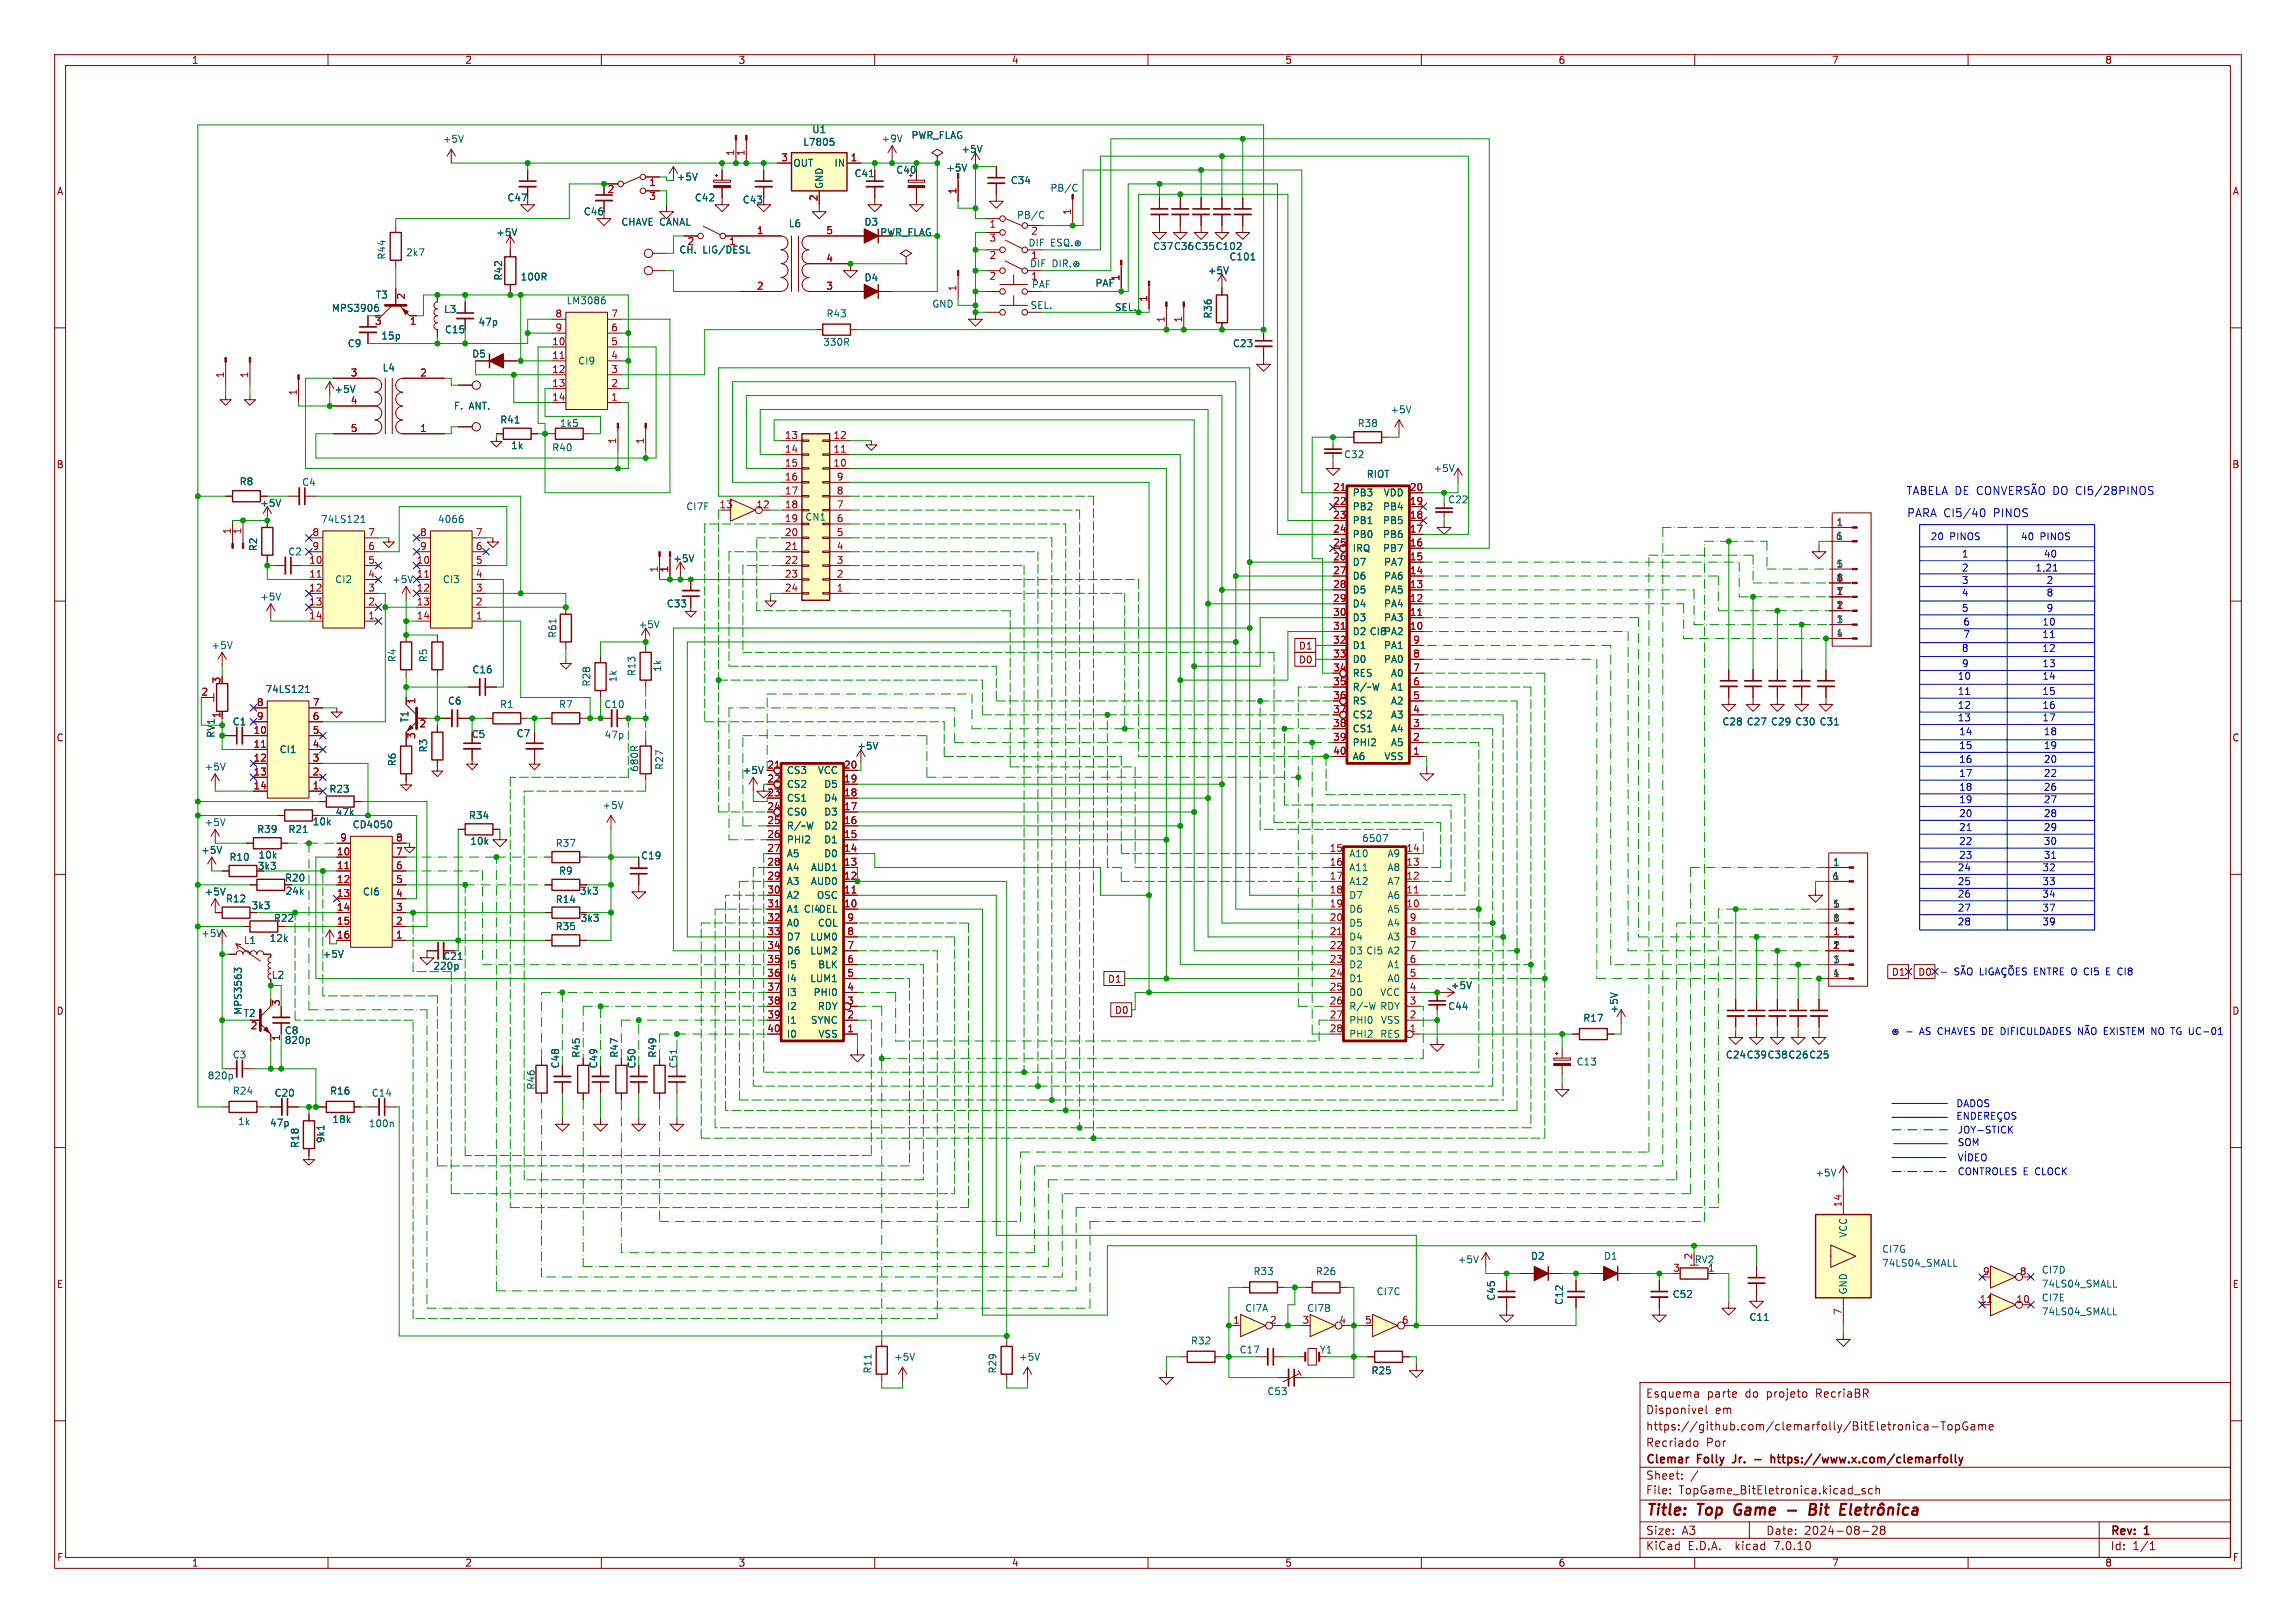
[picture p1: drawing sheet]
<svg xmlns="http://www.w3.org/2000/svg" width="420mm" height="297mm" viewBox="0 0 420 297" stroke-linecap="round" stroke-linejoin="round" font-family="sans-serif">
<defs><g id="words">
<g font-size="2.8" fill="#840000">
<text x="301" y="277.9">Title:</text>
<text x="310.6" y="277.9">Top</text>
<text x="318.1" y="277.9">Game</text>
<text x="333.4" y="277.9">Bit</text>
</g>
<g font-size="2.1" fill="#0000c2">
<text x="348.7" y="94.7">PARA CI5/40</text>
<text x="364.7" y="94.7">PINOS</text>
<text x="375.8" y="90.7">DO CI5/28PINOS</text>
</g>
<g font-size="2.1" fill="#840000">
<text x="301" y="256">Esquema</text>
<text x="312.2" y="256">parte</text>
<text x="319.3" y="256">do</text>
<text x="323.3" y="256">projeto</text>
<text x="332.5" y="256">RecriaBR</text>
<text x="301" y="262">https://github.com/clemarfolly/BitEletronica-TopGame</text>
<text x="313.7" y="259">em</text>
<text x="301" y="268.2">Clemar</text>
<text x="301" y="265">Recriado</text>
<text x="310.6" y="268.2">Folly</text>
<text x="312.1" y="265">Por</text>
<text x="317.7" y="268.2">Jr.</text>
<text x="325.8" y="268.2">https://www.x.com/clemarfolly</text>
<text x="301" y="273.7">File:</text>
<text x="301" y="271">Sheet:</text>
<text x="307.1" y="273.7">TopGame_BitEletronica.kicad_sch</text>
<text x="301" y="281.1">Size:</text>
<text x="307.6" y="281.1">A3</text>
<text x="323" y="281.1">Date:</text>
<text x="330" y="281.1">2024-08-28</text>
<text x="386" y="281.3">Rev:</text>
<text x="392.4" y="281.3">1</text>
<text x="301" y="283.9">KiCad</text>
<text x="308.7" y="283.9">E.D.A.</text>
<text x="317.6" y="283.9">kicad</text>
<text x="324.8" y="283.9">7.0.10</text>
<text x="386" y="283.9">Id:</text>
<text x="390.1" y="283.9">1/1</text>
</g>
<g font-size="1.8" fill="#840000">
<text x="35" y="11.9">1</text>
<text x="85" y="11.9">2</text>
<text x="135" y="11.9">3</text>
<text x="185" y="11.9">4</text>
<text x="235" y="11.9">5</text>
<text x="285" y="11.9">6</text>
<text x="335" y="11.9">7</text>
<text x="385" y="11.9">8</text>
<text x="10.3" y="35.9">A</text>
<text x="408.3" y="35.9">A</text>
<text x="160.9" y="43.4">PWR_FLAG</text>
<text x="10.3" y="85.9">B</text>
<text x="408.2" y="85.9">B</text>
<text x="237.5" y="119.1">D1</text>
<text x="237.5" y="121.6">D0</text>
<text x="10.3" y="135.9">C</text>
<text x="408.2" y="135.9">C</text>
<text x="47.1" y="159.4">3k3</text>
<text x="52" y="161.5">R20</text>
<text x="45.9" y="166.6">3k3</text>
<text x="106.1" y="168.9">3k3</text>
<text x="49.6" y="179.3">L2</text>
<text x="81" y="175.9">C21</text>
<text x="346" y="178.8">D1</text>
<text x="350.8" y="178.8">D0</text>
<text x="10.3" y="185.9">D</text>
<text x="202.6" y="180">D1</text>
<text x="203.9" y="185.7">D0</text>
<text x="408.2" y="185.9">D</text>
<text x="10.3" y="235.9">E</text>
<text x="408.3" y="235.9">E</text>
<text x="10.3" y="285.9">F</text>
<text x="35" y="286.9">1</text>
<text x="85" y="286.9">2</text>
<text x="135" y="286.9">3</text>
<text x="185" y="286.9">4</text>
<text x="235" y="286.9">5</text>
<text x="285" y="286.9">6</text>
<text x="335" y="286.9">7</text>
<text x="385" y="286.9">8</text>
<text x="408.3" y="285.9">F</text>
</g>
<g font-size="1.8" fill="#006464">
<text x="80.9" y="26.3">+5V</text>
<text x="146.8" y="26.9">L7805</text>
<text x="148.5" y="24.6">U1</text>
<text x="161.2" y="26.3">+9V</text>
<text x="166.6" y="25.6">PWR_FLAG</text>
<text x="175.8" y="28.2">+5V</text>
<text x="123.7" y="33.2">+5V</text>
<text x="145" y="30.7">OUT</text>
<text x="150.7" y="34.7" transform="rotate(-90 150.7 34.7)">GND</text>
<text x="152.5" y="30.7">IN</text>
<text x="156.2" y="32.6">C41</text>
<text x="163.8" y="32">C40</text>
<text x="173" y="31.6">+5V</text>
<text x="184.8" y="33.9">C34</text>
<text x="192" y="35.3">PB/C</text>
<text x="92.7" y="37.1">C47</text>
<text x="106.7" y="39.6">C46</text>
<text x="113.6" y="41.5">CHAVE CANAL</text>
<text x="127" y="37.1">C42</text>
<text x="135.8" y="37.4">C43</text>
<text x="144.2" y="41.8">L6</text>
<text x="158" y="41.5">D3</text>
<text x="185.9" y="40.2">PB/C</text>
<text x="70.7" y="47.6" transform="rotate(-90 70.7 47.6)">R44</text>
<text x="74.2" y="47.1">2k7</text>
<text x="90.7" y="43.4">+5V</text>
<text x="124.2" y="46.6">CH.</text>
<text x="128.6" y="46.6">LIG/DESL</text>
<text x="188" y="45.3">DIF</text>
<text x="188.5" y="43.3">2</text>
<text x="188.5" y="47.7">1</text>
<text x="210.8" y="45.9">C37 C36 C35 C102</text>
<text x="224.8" y="47.9">C101</text>
<text x="92" y="51.4" transform="rotate(-90 92 51.4)">R42</text>
<text x="95.1" y="51.5">100R</text>
<text x="158" y="51.7">D4</text>
<text x="188.3" y="49.1">DIF</text>
<text x="188.7" y="52.9">PAF</text>
<text x="200.3" y="52.7">PAF</text>
<text x="220.8" y="50.4">+5V</text>
<text x="60.6" y="57.3">MPS3906</text>
<text x="68.7" y="54.8">T3</text>
<text x="81.1" y="57.5">L3</text>
<text x="87.4" y="59.8">47p</text>
<text x="103.6" y="55.9">LM3086</text>
<text x="151.1" y="58.3">R43</text>
<text x="170.4" y="56.5">GND</text>
<text x="188.4" y="56.7">SEL.</text>
<text x="203.8" y="57.1">SEL.</text>
<text x="221.8" y="58.4" transform="rotate(-90 221.8 58.4)">R36</text>
<text x="63.5" y="63.7">C9</text>
<text x="69.7" y="62.3">15p</text>
<text x="81.3" y="61.2">C15</text>
<text x="86.3" y="65.6">D5</text>
<text x="150.5" y="63.5">330R</text>
<text x="225.4" y="63.7">C23</text>
<text x="69.9" y="68.2">L4</text>
<text x="105.7" y="66.9">CI9</text>
<text x="61.1" y="72.1">+5V</text>
<text x="82.9" y="75.2">F.</text>
<text x="85.8" y="75.2">ANT.</text>
<text x="91.4" y="77.7">R41</text>
<text x="254.2" y="75.8">+5V</text>
<text x="93.4" y="82.4">1k</text>
<text x="100.9" y="82.8">R40</text>
<text x="102.3" y="78.3">1k5</text>
<text x="248.2" y="78.3">R38</text>
<text x="43.7" y="89">R8</text>
<text x="55.2" y="89.1">C4</text>
<text x="245.8" y="84">C32</text>
<text x="249.9" y="87.6">RIOT</text>
<text x="262.1" y="86.6">+5V</text>
<text x="47.5" y="92.9">+5V</text>
<text x="58.6" y="95.9">74LS121</text>
<text x="80" y="95.9">4066</text>
<text x="125.4" y="93.6">CI7F</text>
<text x="147.2" y="95.5">CN1</text>
<text x="247.3" y="91">PB3</text>
<text x="247.3" y="93.6">PB2</text>
<text x="252.9" y="93.6">PB4</text>
<text x="253" y="91">VDD</text>
<text x="264.8" y="92.3">C22</text>
<text x="47.2" y="101" transform="rotate(-90 47.2 101)">R2</text>
<text x="52.6" y="101.8">C2</text>
<text x="247.3" y="96.1">PB1</text>
<text x="247.3" y="98.7">PB0</text>
<text x="247.3" y="101.2">IRQ</text>
<text x="252.9" y="98.7">PB6</text>
<text x="252.9" y="101.2">PB7</text>
<text x="252.9" y="96.1">PB5</text>
<text x="335.8" y="96.3">1</text>
<text x="335.8" y="98.8">1</text>
<text x="61.2" y="106.9">CI2</text>
<text x="71.6" y="106.9">+5V</text>
<text x="80.9" y="106.9">CI3</text>
<text x="123.1" y="103.1">+5V</text>
<text x="247.3" y="103.7">D7</text>
<text x="247.3" y="106.3">D6</text>
<text x="253.1" y="106.3">PA6</text>
<text x="253.1" y="103.7">PA7</text>
<text x="335.8" y="103.9">1</text>
<text x="47.5" y="110.1">+5V</text>
<text x="121.9" y="111.4">C33</text>
<text x="247.3" y="108.8">D5</text>
<text x="247.3" y="111.4">D4</text>
<text x="247.3" y="113.9">D3</text>
<text x="253.1" y="113.9">PA3</text>
<text x="253.1" y="111.4">PA4</text>
<text x="253.1" y="108.8">PA5</text>
<text x="38.6" y="119">+5V</text>
<text x="102" y="116.8" transform="rotate(-90 102 116.8)">R61</text>
<text x="116.7" y="115.2">+5V</text>
<text x="247.3" y="116.4">D2 CI8PA2</text>
<text x="247.3" y="119">D1</text>
<text x="253.1" y="119">PA1</text>
<text x="335.8" y="114">1</text>
<text x="335.8" y="116.6">1</text>
<text x="72.6" y="121.3" transform="rotate(-90 72.6 121.3)">R4</text>
<text x="78.3" y="121.3" transform="rotate(-90 78.3 121.3)">R5</text>
<text x="86.3" y="123.4">C16</text>
<text x="108.2" y="125.7" transform="rotate(-90 108.2 125.7)">R28</text>
<text x="113" y="125" transform="rotate(-90 113 125)">1k</text>
<text x="116.4" y="123.8" transform="rotate(-90 116.4 123.8)">R13</text>
<text x="121.1" y="123.1" transform="rotate(-90 121.1 123.1)">1k</text>
<text x="247.3" y="121.5">D0</text>
<text x="247.3" y="124.1">RES</text>
<text x="253.1" y="121.5">PA0</text>
<text x="254.3" y="124.1">A0</text>
<text x="48.5" y="127">74LS121</text>
<text x="81.8" y="129.1">C6</text>
<text x="91.4" y="129.8">R1</text>
<text x="102.2" y="129.8">R7</text>
<text x="110.4" y="129.8">C10</text>
<text x="247.3" y="126.6">R/~W</text>
<text x="247.3" y="129.1">RS</text>
<text x="247.3" y="131.7">CS2</text>
<text x="254.3" y="131.7">A3</text>
<text x="254.3" y="129.1">A2</text>
<text x="254.3" y="126.6">A1</text>
<text x="39.5" y="135.1" transform="rotate(-90 39.5 135.1)">RV1</text>
<text x="42.5" y="132.9">C1</text>
<text x="74.9" y="132.3" transform="rotate(-90 74.9 132.3)">T1</text>
<text x="78.3" y="137.8" transform="rotate(-90 78.3 137.8)">R3</text>
<text x="86.2" y="135.2">C5</text>
<text x="94.4" y="135.1">C7</text>
<text x="110.5" y="135.4">47p</text>
<text x="156.7" y="137.4">+5V</text>
<text x="247.3" y="134.2">CS1</text>
<text x="247.3" y="136.8">PHI2</text>
<text x="254.3" y="136.8">A5</text>
<text x="254.3" y="134.2">A4</text>
<text x="315" y="132.9">C28 C27 C29 C30 C31</text>
<text x="37.3" y="141.2">+5V</text>
<text x="51.1" y="138">CI1</text>
<text x="72.6" y="140.3" transform="rotate(-90 72.6 140.3)">R6</text>
<text x="116.9" y="141.3" transform="rotate(-90 116.9 141.3)">680R</text>
<text x="121.5" y="141" transform="rotate(-90 121.5 141)">R27</text>
<text x="135.8" y="141.8">+5V</text>
<text x="143.8" y="141.8">CS3</text>
<text x="149.5" y="141.8">VCC</text>
<text x="247.3" y="139.3">A6</text>
<text x="253.1" y="139.3">VSS</text>
<text x="60.2" y="145.3">R23</text>
<text x="61.3" y="149.5">47k</text>
<text x="110.1" y="148.2">+5V</text>
<text x="143.8" y="144.4">CS2</text>
<text x="143.8" y="146.9">CS1</text>
<text x="143.8" y="149.5">CS0</text>
<text x="150.7" y="149.5">D3</text>
<text x="150.7" y="146.9">D4</text>
<text x="150.7" y="144.4">D5</text>
<text x="37.3" y="151.4">+5V</text>
<text x="46.9" y="152.6">R39</text>
<text x="52.7" y="152.6">R21</text>
<text x="57.1" y="151.2">10k</text>
<text x="64.4" y="151.8">CD4050</text>
<text x="85.7" y="150.1">R34</text>
<text x="85.9" y="154.8">10k</text>
<text x="101.6" y="155.2">R37</text>
<text x="143.8" y="152">R/~W</text>
<text x="143.8" y="154.5">PHI2</text>
<text x="150.7" y="154.5">D1</text>
<text x="150.7" y="152">D2</text>
<text x="249.1" y="154.3">6507</text>
<text x="36.7" y="156.4">+5V</text>
<text x="41.9" y="157.7">R10</text>
<text x="47.2" y="157.3">10k</text>
<text x="102.2" y="160.2">R9</text>
<text x="117.2" y="157.5">C19</text>
<text x="143.8" y="157.1">A5</text>
<text x="143.8" y="159.6">A4</text>
<text x="148.2" y="159.6">AUD1</text>
<text x="150.7" y="157.1">D0</text>
<text x="246.7" y="157.1">A10</text>
<text x="246.7" y="159.6">A11</text>
<text x="253.7" y="159.6">A8</text>
<text x="253.7" y="157.1">A9</text>
<text x="335.2" y="161">1</text>
<text x="335.2" y="158.5">1</text>
<text x="37.3" y="164.1">+5V</text>
<text x="41.2" y="165.3">R12</text>
<text x="52.1" y="163.9">24k</text>
<text x="66.3" y="164.1">CI6</text>
<text x="101.6" y="165.5">R14</text>
<text x="106" y="163.9">3k3</text>
<text x="143.8" y="162.2">A3</text>
<text x="143.8" y="164.7">A2</text>
<text x="143.8" y="167.2">A1 CI4DEL</text>
<text x="148.2" y="162.2">AUD0</text>
<text x="149.3" y="164.7">OSC</text>
<text x="246.7" y="162.2">A12</text>
<text x="246.7" y="164.7">D7</text>
<text x="246.7" y="167.2">D6</text>
<text x="253.7" y="167.2">A5</text>
<text x="253.7" y="164.7">A6</text>
<text x="253.7" y="162.2">A7</text>
<text x="335.2" y="166.1">1</text>
<text x="36.7" y="171.7">+5V</text>
<text x="44.5" y="172.9">L1</text>
<text x="49.2" y="172.6">12k</text>
<text x="50" y="168.9">R22</text>
<text x="101.6" y="170.4">R35</text>
<text x="143.8" y="169.8">A0</text>
<text x="143.8" y="172.3">D7</text>
<text x="148.1" y="172.3">LUM0</text>
<text x="149.5" y="169.8">COL</text>
<text x="246.7" y="169.8">D5</text>
<text x="246.7" y="172.3">D4</text>
<text x="253.7" y="172.3">A3</text>
<text x="253.7" y="169.8">A4</text>
<text x="335.2" y="168.7">1</text>
<text x="58.9" y="175.5">+5V</text>
<text x="79.2" y="177.6">220p</text>
<text x="143.8" y="174.9">D6</text>
<text x="143.8" y="177.4">I5</text>
<text x="143.8" y="179.9">I4</text>
<text x="148.1" y="179.9">LUM1</text>
<text x="148.1" y="174.9">LUM2</text>
<text x="149.6" y="177.4">BLK</text>
<text x="246.7" y="174.9">D3 CI5 A2</text>
<text x="246.7" y="177.4">D2</text>
<text x="246.7" y="179.9">D1</text>
<text x="253.7" y="179.9">A0</text>
<text x="253.7" y="177.4">A1</text>
<text x="335.2" y="176.3">1</text>
<text x="335.2" y="178.8">1</text>
<text x="44.4" y="185.8" transform="rotate(-90 44.4 185.8)">MPS3563</text>
<text x="143.8" y="182.5">I3</text>
<text x="143.8" y="185">I2</text>
<text x="148.7" y="182.5">PHI0</text>
<text x="149.5" y="185">RDY</text>
<text x="246.7" y="182.5">D0</text>
<text x="246.7" y="185">R/~W RDY</text>
<text x="252.4" y="182.5">VCC</text>
<text x="264.8" y="185">C44</text>
<text x="265.3" y="181.2">+5V</text>
<text x="296.1" y="185.6" transform="rotate(-90 296.1 185.6)">+5V</text>
<text x="44.5" y="186.3">T2</text>
<text x="52" y="191.2">820p</text>
<text x="52" y="189.5">C8</text>
<text x="143.8" y="187.6">I1</text>
<text x="143.8" y="190.1">I0</text>
<text x="148.2" y="187.6">SYNC</text>
<text x="149.6" y="190.1">VSS</text>
<text x="246.7" y="187.6">PHI0</text>
<text x="246.7" y="190.1">PHI2</text>
<text x="252.4" y="190.1">RES</text>
<text x="252.5" y="187.6">VSS</text>
<text x="289.5" y="187.2">R17</text>
<text x="37.9" y="197.7">820p</text>
<text x="42.5" y="193.9">C3</text>
<text x="102.5" y="195.6" transform="rotate(-90 102.5 195.6)">C48</text>
<text x="106.3" y="193.7" transform="rotate(-90 106.3 193.7)">R45</text>
<text x="109.4" y="195.6" transform="rotate(-90 109.4 195.6)">C49</text>
<text x="113.3" y="193.7" transform="rotate(-90 113.3 193.7)">R47</text>
<text x="116.4" y="195.6" transform="rotate(-90 116.4 195.6)">C50</text>
<text x="120.2" y="193.7" transform="rotate(-90 120.2 193.7)">R49</text>
<text x="124.1" y="195.6" transform="rotate(-90 124.1 195.6)">C51</text>
<text x="288.3" y="195.2">C13</text>
<text x="315.6" y="193.9">C24 C39 C38 C26 C25</text>
<text x="42.5" y="200.5">R24</text>
<text x="50.1" y="200.9">C20</text>
<text x="60.3" y="200.5">R16</text>
<text x="67.9" y="200.9">C14</text>
<text x="98" y="199.5" transform="rotate(-90 98 199.5)">R46</text>
<text x="43.4" y="206.1">1k</text>
<text x="49.3" y="206.3">47p</text>
<text x="59.5" y="209.3" transform="rotate(-90 59.5 209.3)">9k1</text>
<text x="60.7" y="205.7">18k</text>
<text x="67.4" y="206.5">100n</text>
<text x="54.8" y="210.2" transform="rotate(-90 54.8 210.2)">R18</text>
<text x="332" y="215.5">+5V</text>
<text x="338" y="226.6" transform="rotate(-90 338 226.6)">VCC</text>
<text x="229.2" y="233.5">R33</text>
<text x="240.6" y="233.5">R26</text>
<text x="266.6" y="231.4">+5V</text>
<text x="280" y="230.7">D2</text>
<text x="293.3" y="230.7">D1</text>
<text x="309.9" y="231.4">RV2</text>
<text x="312.3" y="232.8">1</text>
<text x="344.2" y="229.5">CI7G</text>
<text x="344.2" y="232">74LS04_SMALL</text>
<text x="373.4" y="233.3">CI7D</text>
<text x="251.7" y="237.2">CI7C</text>
<text x="273.7" y="238.1" transform="rotate(-90 273.7 238.1)">C45</text>
<text x="286.1" y="238.9" transform="rotate(-90 286.1 238.9)">C12</text>
<text x="305.9" y="237.7">C52</text>
<text x="338" y="237" transform="rotate(-90 338 237)">GND</text>
<text x="373.4" y="235.8">74LS04_SMALL</text>
<text x="373.4" y="238.4">CI7E</text>
<text x="227.7" y="240.3">CI7A</text>
<text x="239" y="240.3">CI7B</text>
<text x="319.9" y="241.9">C11</text>
<text x="373.4" y="240.9">74LS04_SMALL</text>
<text x="159.6" y="251.5" transform="rotate(-90 159.6 251.5)">R11</text>
<text x="163.4" y="249.2">+5V</text>
<text x="182.5" y="251.5" transform="rotate(-90 182.5 251.5)">R29</text>
<text x="186.3" y="249.2">+5V</text>
<text x="217.8" y="246.2">R32</text>
<text x="226.7" y="247.9">C17</text>
<text x="241.3" y="247.9">Y1</text>
<text x="250.8" y="251.7">R25</text>
<text x="231.7" y="255.5">C53</text>
</g>
<g font-size="1.8" fill="#a90000">
<text x="134.4" y="28.6" transform="rotate(-90 134.4 28.6)">1</text>
<text x="136.3" y="28.6" transform="rotate(-90 136.3 28.6)">1</text>
<text x="142.8" y="29.6">3</text>
<text x="155.5" y="29.6">1</text>
<text x="111.1" y="35.6">2</text>
<text x="118.7" y="34.4">1</text>
<text x="175" y="35.6" transform="rotate(-90 175 35.6)">1</text>
<text x="118.7" y="36.9">3</text>
<text x="149.6" y="36.9" transform="rotate(-90 149.6 36.9)">2</text>
<text x="180.9" y="42">1</text>
<text x="196" y="39.4" transform="rotate(-90 196 39.4)">1</text>
<text x="125.7" y="45.2">2</text>
<text x="133.3" y="45.2">1</text>
<text x="138.4" y="42.9">1</text>
<text x="151.1" y="42.9">5</text>
<text x="180.9" y="44.5">3</text>
<text x="180.9" y="47.7">2</text>
<text x="138.4" y="53.1">2</text>
<text x="151.1" y="53.1">3</text>
<text x="151.1" y="48">4</text>
<text x="175" y="53.4" transform="rotate(-90 175 53.4)">1</text>
<text x="180.9" y="51.5">2</text>
<text x="188.5" y="51.5">1</text>
<text x="204.9" y="51.5" transform="rotate(-90 204.9 51.5)">1</text>
<text x="68.5" y="59.8">3</text>
<text x="74.4" y="54.9" transform="rotate(-90 74.4 54.9)">2</text>
<text x="74.9" y="59.8">1</text>
<text x="101.5" y="58.2">8</text>
<text x="111.7" y="58.2">7</text>
<text x="209.9" y="55.3" transform="rotate(-90 209.9 55.3)">1</text>
<text x="213.1" y="59.1" transform="rotate(-90 213.1 59.1)">1</text>
<text x="216.3" y="59.1" transform="rotate(-90 216.3 59.1)">1</text>
<text x="100.9" y="63.2">10</text>
<text x="100.9" y="65.8">11</text>
<text x="101.5" y="60.7">9</text>
<text x="111.7" y="65.8">4</text>
<text x="111.7" y="63.2">5</text>
<text x="111.7" y="60.7">6</text>
<text x="41" y="69.3" transform="rotate(-90 41 69.3)">1</text>
<text x="45.5" y="69.3" transform="rotate(-90 45.5 69.3)">1</text>
<text x="64.1" y="69">3</text>
<text x="76.8" y="69">2</text>
<text x="100.9" y="68.3">12</text>
<text x="100.9" y="70.9">13</text>
<text x="111.7" y="70.9">2</text>
<text x="111.7" y="68.3">3</text>
<text x="54.4" y="72.5" transform="rotate(-90 54.4 72.5)">1</text>
<text x="64.1" y="74">4</text>
<text x="100.9" y="73.4">14</text>
<text x="111.7" y="73.4">1</text>
<text x="64.1" y="79.1">5</text>
<text x="76.8" y="79.1">1</text>
<text x="112.8" y="81.4" transform="rotate(-90 112.8 81.4)">1</text>
<text x="117.9" y="81.4" transform="rotate(-90 117.9 81.4)">1</text>
<text x="143.5" y="80.4">13</text>
<text x="143.5" y="82.9">14</text>
<text x="152.4" y="82.9">11</text>
<text x="152.4" y="80.4">12</text>
<text x="143.5" y="85.5">15</text>
<text x="143.5" y="88">16</text>
<text x="152.4" y="85.5">10</text>
<text x="153" y="88">9</text>
<text x="243.8" y="89.9">21</text>
<text x="257.8" y="89.9">20</text>
<text x="138.3" y="93.1">12</text>
<text x="143.5" y="90.6">17</text>
<text x="143.5" y="93.1">18</text>
<text x="143.5" y="95.6">19</text>
<text x="153" y="95.6">6</text>
<text x="153" y="93.1">7</text>
<text x="153" y="90.6">8</text>
<text x="243.8" y="92.5">22</text>
<text x="243.8" y="95">23</text>
<text x="257.8" y="95">18</text>
<text x="257.8" y="92.5">19</text>
<text x="42.3" y="97.9" transform="rotate(-90 42.3 97.9)">1</text>
<text x="44.2" y="97.9" transform="rotate(-90 44.2 97.9)">1</text>
<text x="57.1" y="98.2">8</text>
<text x="57.1" y="100.7">9</text>
<text x="67.3" y="100.7">6</text>
<text x="67.3" y="98.2">7</text>
<text x="76.7" y="98.2">8</text>
<text x="76.7" y="100.7">9</text>
<text x="86.9" y="100.7">6</text>
<text x="86.9" y="98.2">7</text>
<text x="143.5" y="98.2">20</text>
<text x="143.5" y="100.7">21</text>
<text x="153" y="100.7">4</text>
<text x="153" y="98.2">5</text>
<text x="243.8" y="97.5">24</text>
<text x="243.8" y="100.1">25</text>
<text x="257.8" y="97.5">17</text>
<text x="257.8" y="100.1">16</text>
<text x="56.4" y="103.3">10</text>
<text x="56.4" y="105.8">11</text>
<text x="67.3" y="105.8">4</text>
<text x="67.3" y="103.3">5</text>
<text x="76.1" y="103.3">10</text>
<text x="76.1" y="105.8">11</text>
<text x="86.9" y="105.8">4</text>
<text x="86.9" y="103.3">5</text>
<text x="120.4" y="104.8" transform="rotate(-90 120.4 104.8)">1</text>
<text x="122.3" y="104.8" transform="rotate(-90 122.3 104.8)">1</text>
<text x="143.5" y="103.3">22</text>
<text x="143.5" y="105.8">23</text>
<text x="153" y="105.8">2</text>
<text x="153" y="103.3">3</text>
<text x="243.8" y="102.6">26</text>
<text x="243.8" y="105.2">27</text>
<text x="243.8" y="107.7">28</text>
<text x="257.8" y="107.7">13</text>
<text x="257.8" y="105.2">14</text>
<text x="257.8" y="102.6">15</text>
<text x="335.8" y="106.4">1</text>
<text x="56.4" y="108.3">12</text>
<text x="56.4" y="110.9">13</text>
<text x="56.4" y="113.4">14</text>
<text x="67.3" y="113.4">1</text>
<text x="67.3" y="110.9">2</text>
<text x="67.3" y="108.3">3</text>
<text x="76.1" y="108.3">12</text>
<text x="76.1" y="110.9">13</text>
<text x="76.1" y="113.4">14</text>
<text x="86.9" y="113.4">1</text>
<text x="86.9" y="110.9">2</text>
<text x="86.9" y="108.3">3</text>
<text x="143.5" y="108.3">24</text>
<text x="153" y="108.3">1</text>
<text x="243.8" y="110.2">29</text>
<text x="243.8" y="112.8">30</text>
<text x="257.8" y="112.8">11</text>
<text x="257.8" y="110.2">12</text>
<text x="335.8" y="109">1</text>
<text x="335.8" y="111.5">1</text>
<text x="243.8" y="115.3">31</text>
<text x="243.8" y="117.9">32</text>
<text x="257.8" y="115.3">10</text>
<text x="258.4" y="117.9">9</text>
<text x="40.4" y="125.2" transform="rotate(-90 40.4 125.2)">3</text>
<text x="243.8" y="120.4">33</text>
<text x="243.8" y="122.9">34</text>
<text x="243.8" y="125.5">35</text>
<text x="258.4" y="125.5">6</text>
<text x="258.4" y="122.9">7</text>
<text x="258.4" y="120.4">8</text>
<text x="36.8" y="127.4">2</text>
<text x="40.4" y="131.5" transform="rotate(-90 40.4 131.5)">1</text>
<text x="46.9" y="129.3">8</text>
<text x="46.9" y="131.8">9</text>
<text x="57.1" y="131.8">6</text>
<text x="57.1" y="129.3">7</text>
<text x="76.3" y="129" transform="rotate(-90 76.3 129)">1</text>
<text x="243.8" y="128">36</text>
<text x="243.8" y="130.6">37</text>
<text x="258.4" y="130.6">4</text>
<text x="258.4" y="128">5</text>
<text x="46.3" y="134.4">10</text>
<text x="46.3" y="136.9">11</text>
<text x="57.1" y="136.9">4</text>
<text x="57.1" y="134.4">5</text>
<text x="76.3" y="135.3" transform="rotate(-90 76.3 135.3)">3</text>
<text x="76.6" y="133.4">2</text>
<text x="243.8" y="133.1">38</text>
<text x="243.8" y="135.6">39</text>
<text x="258.4" y="135.6">2</text>
<text x="258.4" y="133.1">3</text>
<text x="46.3" y="139.4">12</text>
<text x="46.3" y="142">13</text>
<text x="57.1" y="142">2</text>
<text x="57.1" y="139.4">3</text>
<text x="140.3" y="140.7">21</text>
<text x="140.3" y="143.3">22</text>
<text x="154.3" y="143.3">19</text>
<text x="154.3" y="140.7">20</text>
<text x="243.8" y="138.2">40</text>
<text x="258.4" y="138.2">1</text>
<text x="46.3" y="144.5">14</text>
<text x="57.1" y="144.5">1</text>
<text x="140.3" y="145.8">23</text>
<text x="140.3" y="148.3">24</text>
<text x="154.3" y="148.3">17</text>
<text x="154.3" y="145.8">18</text>
<text x="62.1" y="154.1">9</text>
<text x="72.3" y="154.1">8</text>
<text x="140.3" y="150.9">25</text>
<text x="140.3" y="153.4">26</text>
<text x="140.3" y="156">27</text>
<text x="154.3" y="156">14</text>
<text x="154.3" y="153.4">15</text>
<text x="154.3" y="150.9">16</text>
<text x="243.1" y="156">15</text>
<text x="257.2" y="156">14</text>
<text x="61.5" y="156.6">10</text>
<text x="61.5" y="159.1">11</text>
<text x="61.5" y="161.7">12</text>
<text x="72.3" y="161.7">5</text>
<text x="72.3" y="159.1">6</text>
<text x="72.3" y="156.6">7</text>
<text x="140.3" y="158.5">28</text>
<text x="140.3" y="161">29</text>
<text x="154.3" y="161">12</text>
<text x="154.3" y="158.5">13</text>
<text x="243.1" y="161">17</text>
<text x="243.1" y="158.5">16</text>
<text x="257.2" y="161">12</text>
<text x="257.2" y="158.5">13</text>
<text x="61.5" y="164.2">13</text>
<text x="61.5" y="166.8">14</text>
<text x="72.3" y="166.8">3</text>
<text x="72.3" y="164.2">4</text>
<text x="140.3" y="163.6">30</text>
<text x="140.3" y="166.1">31</text>
<text x="154.3" y="166.1">10</text>
<text x="154.3" y="163.6">11</text>
<text x="243.1" y="163.6">18</text>
<text x="243.1" y="166.1">19</text>
<text x="257.2" y="166.1">10</text>
<text x="257.2" y="163.6">11</text>
<text x="61.5" y="169.3">15</text>
<text x="61.5" y="171.8">16</text>
<text x="72.3" y="171.8">1</text>
<text x="72.3" y="169.3">2</text>
<text x="140.3" y="168.7">32</text>
<text x="140.3" y="171.2">33</text>
<text x="140.3" y="173.7">34</text>
<text x="154.9" y="173.7">7</text>
<text x="154.9" y="171.2">8</text>
<text x="154.9" y="168.7">9</text>
<text x="243.1" y="168.7">20</text>
<text x="243.1" y="171.2">21</text>
<text x="243.1" y="173.7">22</text>
<text x="257.8" y="173.7">7</text>
<text x="257.8" y="171.2">8</text>
<text x="257.8" y="168.7">9</text>
<text x="335.2" y="171.2">1</text>
<text x="335.2" y="173.7">1</text>
<text x="140.3" y="176.3">35</text>
<text x="140.3" y="178.8">36</text>
<text x="154.9" y="178.8">5</text>
<text x="154.9" y="176.3">6</text>
<text x="243.1" y="176.3">23</text>
<text x="243.1" y="178.8">24</text>
<text x="257.8" y="178.8">5</text>
<text x="257.8" y="176.3">6</text>
<text x="51.5" y="184.2" transform="rotate(-90 51.5 184.2)">3</text>
<text x="140.3" y="181.4">37</text>
<text x="140.3" y="183.9">38</text>
<text x="154.9" y="183.9">3</text>
<text x="154.9" y="181.4">4</text>
<text x="243.1" y="181.4">25</text>
<text x="243.1" y="183.9">26</text>
<text x="257.8" y="183.9">3</text>
<text x="257.8" y="181.4">4</text>
<text x="45.8" y="188.7">2</text>
<text x="51.5" y="190.6" transform="rotate(-90 51.5 190.6)">1</text>
<text x="140.3" y="186.4">39</text>
<text x="140.3" y="189">40</text>
<text x="154.9" y="189">1</text>
<text x="154.9" y="186.4">2</text>
<text x="243.1" y="186.4">27</text>
<text x="243.1" y="189">28</text>
<text x="257.8" y="189">1</text>
<text x="257.8" y="186.4">2</text>
<text x="336.9" y="221" transform="rotate(-90 336.9 221)">14</text>
<text x="306" y="232.8">3</text>
<text x="309.6" y="230.6" transform="rotate(-90 309.6 230.6)">2</text>
<text x="362.6" y="233.4">9</text>
<text x="369.4" y="233.4">8</text>
<text x="362" y="238.5">11</text>
<text x="368.8" y="238.5">10</text>
<text x="225.5" y="242.3">1</text>
<text x="232.2" y="242.3">2</text>
<text x="238.2" y="242.3">3</text>
<text x="244.9" y="242.3">4</text>
<text x="249.6" y="242.3">5</text>
<text x="256.3" y="242.3">6</text>
<text x="336.9" y="240.7" transform="rotate(-90 336.9 240.7)">7</text>
</g>
<text font-size="1.8" fill="#009600" x="131.5" y="93.1">13</text>
<g font-size="1.8" fill="#0000c2">
<text x="353.1" y="98.9">20</text>
<text x="356.6" y="98.9">PINOS</text>
<text x="369.6" y="98.9">40</text>
<text x="373.2" y="98.9">PINOS</text>
<text x="358.8" y="102.1">1</text>
<text x="358.8" y="104.7">2</text>
<text x="358.8" y="106.9">3</text>
<text x="372.2" y="104.7">1,21</text>
<text x="373.8" y="102.1">40</text>
<text x="374.3" y="106.9">2</text>
<text x="358.8" y="112">5</text>
<text x="358.8" y="109.2">4</text>
<text x="374.3" y="109.2">8</text>
<text x="374.3" y="112">9</text>
<text x="358.8" y="119.4">8</text>
<text x="359" y="114.6">6</text>
<text x="359" y="116.8">7</text>
<text x="373.5" y="116.8">11</text>
<text x="373.5" y="119.4">12</text>
<text x="373.5" y="114.6">10</text>
<text x="358" y="124.5">10</text>
<text x="358.8" y="122.2">9</text>
<text x="373.5" y="122.2">13</text>
<text x="373.5" y="124.5">14</text>
<text x="358" y="127.3">11</text>
<text x="358" y="129.8">12</text>
<text x="373.5" y="129.8">16</text>
<text x="373.5" y="127.3">15</text>
<text x="358" y="132.1">13</text>
<text x="358.3" y="137.2">15</text>
<text x="358.3" y="134.6">14</text>
<text x="373.5" y="132.1">17</text>
<text x="373.8" y="134.6">18</text>
<text x="373.8" y="137.2">19</text>
<text x="358.3" y="139.7">16</text>
<text x="358.3" y="142.2">17</text>
<text x="373.8" y="139.7">20</text>
<text x="373.8" y="142.2">22</text>
<text x="358.3" y="149.6">20</text>
<text x="358.3" y="144.8">18</text>
<text x="358.3" y="147.1">19</text>
<text x="373.8" y="144.8">26</text>
<text x="373.8" y="147.1">27</text>
<text x="373.8" y="149.6">28</text>
<text x="358.3" y="154.7">22</text>
<text x="358.3" y="152.2">21</text>
<text x="373.8" y="154.7">30</text>
<text x="373.8" y="152.2">29</text>
<text x="358" y="159.5">24</text>
<text x="358.3" y="157.2">23</text>
<text x="373.5" y="159.5">32</text>
<text x="373.8" y="157.2">31</text>
<text x="358" y="162.1">25</text>
<text x="358" y="164.3">26</text>
<text x="358" y="166.9">27</text>
<text x="373.5" y="164.3">34</text>
<text x="373.5" y="166.9">37</text>
<text x="373.5" y="162.1">33</text>
<text x="358" y="169.4">28</text>
<text x="373.5" y="169.4">39</text>
<text x="372.4" y="178.6">ENTRE O CI5</text>
<text x="386.2" y="178.6">E CI8</text>
<text x="345.8" y="189.5">þÿ&quot;›-</text>
<text x="351.3" y="189.5">AS CHAVES DE DIFICULDADES</text>
<text x="385.9" y="189.5">EXISTEM NO TG UC-01</text>
<text x="357.8" y="202.7">DADOS</text>
<text x="358" y="207.5">JOY-STICK</text>
<text x="358" y="209.8">SOM</text>
<text x="358" y="215.1">CONTROLES E CLOCK</text>
</g>
</g></defs>
<g fill="none" stroke="#840000" stroke-width=".18">
<path d="M10 10h400v277h-400zM12 12h396v273h-396zM60 10v2M110 10v2M160 10v2M210 10v2M260 10v2M310 10v2M360 10v2M10 60h2M80 54v1.2a.64 .64 0 0 0-.6 .7 .64 .64 0 0 0 .6 .6 .64 .64 0 0 0-.6 .7 .64 .64 0 0 0 .6 .6 .64 .64 0 0 0-.6 .6 .64 .64 0 0 0 .6 .7 .64 .64 0 0 0-.6 .6 .64 .64 0 0 0 .6 .6v1.3M119.4 49.5h2.5"/>
<path d="M210.2 52.3v4.2M216.5 56.1v4.2M408 60h2M149.2 60.3h1.3M155.6 60.3h1.2M76.2 98.4h2.5M78.7 97.2h7.7v17.7h-7.7zM86.4 98.4h2.5M90.2 98.4v.8h-1l1 1 1-1h-1M10 110h2M76.2 113.7h2.5M76.2 103.5h2.5"/>
<path d="M76.2 106h2.5M76.2 108.6h2.5M76.2 111.1h2.5M76.2 101h2.5M86.4 113.7h2.5M86.4 103.5h2.5M86.4 106h2.5M86.4 108.6h2.5M86.4 111.1h2.5M86.4 101h2.5M408 110h2M10 160h2"/>
<path d="M408 160h2M10 210h2M408 210h2M10 260h2M300 253h108v32h-108zM301.4 257.2a.76 .76 0 0 1 .9 .7 .76 .76 0 0 1-.9 .8zM302.9 257.2v.1M302.9 257.7v1M304.2 257.8l-.4-.1-.2 .2 .1 .2 .5 .2v.3h-.6M304.9 257.8l.4-.1 .3 .3v.4l-.2 .2h-.5M304.9 257.7v1.5M306.3 257.8l.4-.1 .2 .3v.4l-.2 .3-.4-.1-.1-.2v-.4z"/>
<path d="M307.6 257.8l.2-.1 .4 .1v.9M307.6 257.7v1M308.9 257.7v1M309.1 257.1l-.2 .2M309.5 257.7l.4 1 .3-1M310.4 254.7l.3 .2v.8M310.7 255.6l-.5 .1M310.7 255l-.5 .1M310.7 258.2l.7-.2v-.2l-.5-.1-.2 .2 .1 .7h.6M312.1 257.2v1.3l.2 .2M317.6 254.8l.1 .2-.8 .2M330.2 254.7l.3 .3v.4l-.3 .3"/>
<path d="M408 260h2M300 278.5h108M300 274.5h108M300 268.5h108M305.5 273.2v.2M305.5 272.5v.1M307.7 270.5v.2M307.7 269.8v.1M309.9 263.8l.4-.1 .3 .3v.4l-.2 .2h-.5M310.6 269.1l-1.3 1.9M320 278.5v3M339.2 273.5h1.1"/>
<path d="M341.2 272.5l-.4-.1-.2 .2 .1 .2 .5 .2v.3h-.6M342.5 272.5l-.4-.1-.3 .3v.4l.1 .2h.6M342.5 279.4l.6-.1 .2 .1 .1 .3-1 1.1h1M343.2 272.5l.2-.1 .3 .1 .1 .9M343.2 271.9v1.5M344.2 279.9l-.3-.3 .3-.3h.3l.3 .3-.3 .3M344.2 279.9l-.3 .3v.3l.3 .3h.3l.3-.3-.1-.4-.2-.2M344.2 279.9h.3M350.9 260.7l.5 .1M351.4 261.6l-.5 .1M352 260.8h.6l.1 .9M352.7 261l-.5 .1a.29 .29 0 0 0-.3 .3 .29 .29 0 0 0 .3 .3l.5-.1"/>
<path d="M353.4 261.1h1.1M355 260.2h.9M355.4 260.2v1.5M356.4 260.8l.4-.1 .3 .3v.4l-.3 .3-.4-.1-.1-.2v-.4zM357.7 260.8l.5-.1 .2 .3v.4l-.1 .2h-.6M357.7 260.7v1.5M359.9 260.3a.7 .7 0 0 0-.9 .6 .7 .7 0 0 0 .9 .7v-.6h-.2M360.6 260.8h.6v.9M361.2 261l-.5 .1a.29 .29 0 0 0-.2 .3 .29 .29 0 0 0 .2 .3l.5-.1M361.9 260.8l.5-.1 .2 .2M361.9 260.7v1M362.6 260.9l.2-.2 .4 .1v.9"/>
<path d="M362.6 260.9v.8M363.9 261.2l.7-.2-.1-.2-.4-.1-.2 .2v.7h.6M384 278.5v6.5M60 285v2M110 285v2M160 285v2M210 285v2M260 285v2M300 281.5h108M310 285v2M340.7 280.2h1.2M360 285v2"/>
<path d="M393.3 283.6h.9M393.3 282.5l.4-.4v1.5"/>
<circle cx="118.6" cy="49.5" r=".76"/>
</g>
<g fill="none" stroke="#840000" stroke-width=".4">
<path d="M317.6 275.5a1.26 1.26 0 0 0-.1 1.6M327.1 276.4h1.5M331.1 276.2h.7M331.2 275.2h.7a.49 .49 0 0 1 .3 .5 .49 .49 0 0 1-.4 .5l.2 .1a.58 .58 0 0 1-.3 .9h-.7zM338.6 275.2l-.2 1.7 .3 .3M339.4 276.5l1-.2-.1-.3-.5-.1-.3 .3-.1 .9 .2 .1 .6-.1M341 275.9h.8M341.4 275.2l-.2 1.7 .1 .2 .3 .1M342.5 275.9l-.2 1.3M343 275.9l-.4 .1-.2 .3M343.7 276.1a.52 .52 0 0 1 .5-.2 .52 .52 0 0 1 .4 .4l-.1 .5a.55 .55 0 0 1-.5 .4 .55 .55 0 0 1-.5-.4zM343.8 275.4l.5-.3 .3 .3"/>
<path d="M345.5 276.1a.49 .49 0 0 1 .8 .1l-.1 1M345.5 275.9l-.2 1.3M347.3 275.9l-.2 1.3M347.4 275.2l-.1 .1 .1 .1M347.4 275.2l.1 .1-.1 .1M347.4 275.2v.2M349.1 276a.66 .66 0 0 0-1 .3l-.1 .5 .2 .3 .2 .1 .6-.1M350 276l.2-.1 .5 .1v1.2M350.8 276.3l-.7 .1a.4 .4 0 0 0-.3 .4 .4 .4 0 0 0 .2 .4l.7-.1"/>
</g>
<path d="M308.8 266.7h.1M316.9 267.7h.1M321 267.1h1.1M324 266.8l.2-.1 .3 .1 .1 .9M324 266.2v1.5M325.1 266.7h.6M356.9 266.2v1.3l.2 .2M357.7 266.2v1.3l.2 .2M358.3 266.7l.4 1M358.7 267.7l-.2 .3-.2 .2M359 266.7l-.3 1" fill="none" stroke="#840000" stroke-width=".3"/>
<g fill="#840000" stroke="#840000" stroke-width=".18">
<path d="M216.4 55.2h.3v.9h-.3z"/>
<path d="M210.1 51.4h.2v.9h-.2z"/>
</g>
<path d="M78.7 97.2h7.7v17.7h-7.7z" fill="#ffffc2" stroke="#ffffc2" stroke-width=".18"/>
<path d="M77.7 105.6h.7" fill="none" stroke="#a90000" stroke-width=".18"/>
<path d="M84.4 94.3h.2M84.5 94.8l.2 .3v.3l-.2 .2" fill="none" stroke="#006464" stroke-width=".18"/>
<path d="M150.5 59.3h5.1v2h-5.1z" fill="none" stroke="#840000" stroke-width=".25"/>
<path d="M133.6 91.3l4.6 2-4.6 2.1z" fill="#ffffc2"/>
<g fill="none" stroke="#840000" stroke-width=".18">
<path d="M82.5 27.3l-.7 1.3M82.5 27.3v2.5M82.5 27.3l.8 1.3M96.5 34.2v3.3h1.3l-1.3 1.2-1.3-1.2h1.3M96.5 31.1v2M110.5 36.7v3.3h1.3l-1.3 1.3-1.3-1.3h1.3M113 33.7h-2.5v2M117 32.4l-2.9 1.3M118.1 32.4h2.5M118.1 34.9h2.5M121.9 37.5v1.2h1.3l-1.3 1.3-1.3-1.3h1.3M123.2 30.5l-.8 1.3"/>
<path d="M123.2 30.5v2.5M123.2 30.5l.8 1.3M130.6 33h3v.4h-3zM130.8 32.1h.5M131.1 31.9v.5M132.1 34.3v3.2h1.2l-1.2 1.2-1.3-1.2h1.3M132.1 31.1v1.9M134.6 25.6v4.2M136.5 25.6v4.2M139.7 34.2v3.3h1.3l-1.3 1.2-1.3-1.2h1.3M139.7 31.1v2M142.2 29.8h2.6"/>
<path d="M149.9 34.9v3.8h1.2l-1.2 1.3-1.3-1.3h1.3M154.9 29.8h2.6M160 34.2v3.3h1.3l-1.3 1.2-1.3-1.2h1.3M160 31.1v2M163.2 26.7l-.8 1.2M163.2 26.7v2.5M163.2 26.7l.8 1.2M166.1 33h3.1v.4h-3.1zM167.6 34.3v3.2h1.3l-1.3 1.2-1.2-1.2h1.2M167.6 31.1v1.9M171.4 28.6l1.1-.7-1.1-.6-1 .6 1 .7v1.2M171.4 29.8h.1"/>
<path d="M175.3 32.6v4.2M178.4 27.9l-.7 1.3M178.4 27.9v2.6M178.4 27.9l.8 1.3M182.2 33.5v3.3h1.3l-1.3 1.3-1.2-1.3h1.2M182.2 30.5v2M196.2 36.4v4.2M212.1 39.2v3.3h1.3l-1.3 1.3-1.3-1.3h1.3M212.1 36.2v2M215.9 39.2v3.3h1.3l-1.3 1.3-1.3-1.3h1.3M215.9 36.2v2M219.7 39.2v3.3h1.3l-1.3 1.3-1.3-1.3h1.3"/>
<path d="M219.7 36.2v2M223.5 39.2v3.3h1.3l-1.3 1.3-1.3-1.3h1.3M223.5 36.2v2M227.3 39.2v3.3h1.3l-1.3 1.3-1.2-1.3h1.2M227.3 36.2v2M67.3 57.8v2M71.8 55.9l-2 1.9h-1.2M72.4 41.3v1.2M72.4 47.6v1.3M72.4 52.7v3M73 55.9l1.9 1.9h1.3M85.1 55.2v2.1"/>
<path d="M85.1 58.3v2M93.3 43.2v3.8M93.3 52.1v1.2M93.3 43.2l-.7 1.3M93.3 43.2l.8 1.3M101 58.4h2.5M103.5 57.2h7.6v17.7h-7.6zM111.2 58.4h2.5M119.4 46.4h2.5M125.1 43.2h2.5M128.7 41.4l3 1.5M132.7 43.2h10.2a1.26 1.26 0 0 1 1.2 1.2 1.26 1.26 0 0 1-1.2 1.3"/>
<path d="M142.9 50.8a1.26 1.26 0 0 1 1.2 1.3 1.26 1.26 0 0 1-1.2 1.2h-7.6M142.9 45.7a1.27 1.27 0 0 1 1.2 1.3 1.27 1.27 0 0 1-1.2 1.3 1.26 1.26 0 0 1 1.2 1.2 1.26 1.26 0 0 1-1.2 1.3M144.8 43.2v10.1M146 43.2v10.1M148 48.3h7.6v1.2h1.2l-1.2 1.3-1.3-1.3h1.3M148 48.3a1.26 1.26 0 0 0-1.3 1.2 1.26 1.26 0 0 0 1.3 1.3M148 45.7a1.26 1.26 0 0 0-1.3 1.3 1.26 1.26 0 0 0 1.3 1.2M148 53.3h15.2M148 50.8a1.26 1.26 0 0 0-1.3 1.3 1.26 1.26 0 0 0 1.3 1.2M160.7 43.2h-12.7a1.26 1.26 0 0 0-1.3 1.2 1.26 1.26 0 0 0 1.3 1.3M165.7 47l1.1-.6-1.1-.7-1 .7 1 .6v1.3M165.7 48.3h.1"/>
<path d="M175.3 50.4v4.2M178.4 57.2v1.2h1.3l-1.3 1.3-1.2-1.3h1.2M180.3 53.3h2.6M180.3 40h2.6M180.3 42.5h2.6M180.3 57.2h2.6M180.3 45.7h2.6M180.3 49.5h2.6M182.9 55.9h5.1M182.9 52.1h5.1M183.9 43.9l3 1.6M183.9 47.8l3 1.5"/>
<path d="M184 40l2.9 1.3M185.4 50.3v1.8M185.4 54.1v1.8M188 53.3h2.5M188 41.3h2.5M205.1 48.5v4.2M213.4 56.1v4.2M223.5 50.2l-.7 1.2M223.5 50.2v3.8M223.5 59.1v1.2M223.5 50.2l.8 1.2M41.3 72.4v.8h-1l1 1 1-1h-1"/>
<path d="M41.3 66.3v4.2M45.7 72.4v.8h-1l1 1 1-1h-1M45.7 66.3v4.2M54.6 69.4v4.3M60.3 69.9v2.5M60.3 69.9l-.7 1.2M60.3 69.9l.8 1.2M61 69.2h7.6M61 74.3h7.6M67.3 60.8v2.1M68.6 69.2a1.26 1.26 0 0 1 1.2 1.3 1.26 1.26 0 0 1-1.2 1.3M68.6 71.8a1.26 1.26 0 0 1 1.2 1.2 1.26 1.26 0 0 1-1.2 1.3"/>
<path d="M68.6 74.3a1.26 1.26 0 0 1 1.2 1.3 1.26 1.26 0 0 1-1.2 1.2M68.6 76.9a1.26 1.26 0 0 1 1.2 1.2 1.26 1.26 0 0 1-1.2 1.3h-7.6M70.5 69.2v10.2M71.8 69.2v10.2M73.7 71.8a1.26 1.26 0 0 0-1.3 1.2 1.26 1.26 0 0 0 1.3 1.3 1.27 1.27 0 0 0-1.3 1.3 1.27 1.27 0 0 0 1.3 1.2M73.7 76.9a1.26 1.26 0 0 0-1.3 1.2 1.26 1.26 0 0 0 1.3 1.3h7.6M81.3 69.2h-7.6a1.26 1.26 0 0 0-1.3 1.3 1.26 1.26 0 0 0 1.3 1.3M83.8 70.5h2.6M83.8 78.1h2.6M87 66h7.6M90.8 79.4h1.3M97.2 79.4h1.2"/>
<path d="M100.3 79.4h1.3M101 73.7h2.5M101 63.5h2.5M101 66h2.5M101 68.6h2.5M101 71.1h2.5M101 61h2.5M106.7 79.4h1.2M111.2 73.7h2.5M111.2 63.5h2.5M111.2 66h2.5M111.2 68.6h2.5"/>
<path d="M111.2 71.1h2.5M111.2 61h2.5M113 78.3v4.3M118.1 78.3v4.3M231.1 63.4v3.3h1.3l-1.3 1.2-1.2-1.2h1.2M231.1 60.3v2.1M255.9 76.8l-.8 1.3M255.9 76.8v2.6M255.9 76.8l.8 1.3M41.3 90.8h1.2M42.5 95.3v4.2M44.4 95.3v4.2"/>
<path d="M47.6 90.8h1.3M48.9 92.7l-.8 1.3M48.9 92.7v3.8M48.9 92.7l.8 1.3M52.7 90.8h2M55.8 90.8h2M56.5 98.4h2.5M59.1 97.2h7.6v17.7h-7.6zM66.7 98.4h2.5M71.1 98.4v.8h-1l1 1 1-1h-1M90.8 80v.8h-1l1 1 1-1h-1M133.6 91.3l4.6 2-4.6 2.1z"/>
<path d="M139.4 93.3h1.6M142.9 93.3h3.8M142.9 85.7h3.8M142.9 83.2h3.8M142.9 80.6h3.8M142.9 88.3h3.8M142.9 90.8h3.8M142.9 95.9h3.8M142.9 98.4h3.8M146.7 80.5h1.3v.3h-1.3zM146.7 83.1h1.3v.2h-1.3zM146.7 85.6h1.3v.3h-1.3z"/>
<path d="M146.7 88.1h1.3v.3h-1.3zM146.7 90.7h1.3v.2h-1.3zM146.7 93.2h1.3v.3h-1.3zM146.7 98.3h1.3v.3h-1.3zM150.5 80.5h1.3v.3h-1.3zM150.5 83.1h1.3v.2h-1.3zM150.5 85.6h1.3v.3h-1.3zM150.5 88.1h1.3v.3h-1.3zM150.5 90.7h1.3v.2h-1.3zM150.5 93.2h1.3v.3h-1.3zM150.5 95.8h1.3v.2h-1.3zM150.5 98.3h1.3v.3h-1.3z"/>
<path d="M151.8 93.3h3.8M151.8 85.7h3.8M151.8 83.2h3.8M151.8 80.6h3.8M151.8 88.3h3.8M151.8 90.8h3.8M151.8 95.9h3.8M151.8 98.4h3.8M159.4 80.6v.8h-1l1 1 1-1h-1M243.8 84.5v1.2h1.3l-1.3 1.3-1.2-1.3h1.2M243.8 81.3v1M243.8 82.8v1"/>
<path d="M243.8 97.8h2.5M243.8 95.3h2.5M243.8 92.7h2.5M243.8 90.2h2.5M246.4 80h1.2M252.7 80h1.3M257.9 97.8h2.4M257.9 95.3h2.4M257.9 92.7h2.4M257.9 90.2h2.4M264.2 95.3v1.2h1.2l-1.2 1.3-1.3-1.3h1.3M264.2 92.1v1"/>
<path d="M264.2 93.6v1M266.7 85.7l-.8 1.3M266.7 85.7v2.6M266.7 85.7l.8 1.3M334.6 96.5h4.3M334.6 99.1h4.3M40.6 119.4v2.5M40.6 119.4l-.7 1.3M40.6 119.4l.8 1.3M48.9 101.6v1.3M49.5 110.5l-.7 1.3M49.5 110.5v2.5"/>
<path d="M49.5 110.5l.8 1.3M50.2 103.5h2M53.2 103.5h2M56.5 108.6h2.5M56.5 106h2.5M56.5 101h2.5M56.5 103.5h2.5M56.5 113.7h2.5M56.5 111.1h2.5M66.7 108.6h2.5M66.7 106h2.5M66.7 101h2.5"/>
<path d="M66.7 103.5h2.5M66.7 113.7h2.5M66.7 111.1h2.5M74.3 107.3l-.8 1.3M74.3 107.3v2.6M74.3 116.2v1.3M74.3 107.3l.8 1.3M80 116.2v1.3M103.5 111.1v1.3M103.5 117.5v1.2M118.1 114.9v2.6M118.1 118.1v1.3"/>
<path d="M118.1 114.9l-.8 1.3M118.1 114.9l.8 1.3M120.6 101.8v4.2M122.6 102.2v3.8M124.5 102.9l-.8 1.2M124.5 102.9v2.5M124.5 102.9l.7 1.2M126.4 109.1v2.8h-1.1l1.1 1 1-1h-1M126.4 106v2.1M141 109.2v.8h-1l1 1 1-1h-1M142.9 108.6h3.8M142.9 106h3.8"/>
<path d="M142.9 101h3.8M142.9 103.5h3.8M146.7 100.8h1.3v.3h-1.3zM146.7 103.4h1.3v.2h-1.3zM146.7 105.9h1.3v.3h-1.3zM146.7 108.5h1.3v.2h-1.3zM150.5 100.8h1.3v.3h-1.3zM150.5 103.4h1.3v.2h-1.3zM150.5 105.9h1.3v.3h-1.3zM150.5 108.5h1.3v.2h-1.3zM151.8 108.6h3.8M151.8 106h3.8"/>
<path d="M151.8 101h3.8M151.8 103.5h3.8M243.8 115.6h2.5M243.8 113h2.5M243.8 110.5h2.5M243.8 108h2.5M243.8 105.4h2.5M243.8 102.9h2.5M243.8 118.1h2.5M257.9 115.6h2.4M257.9 113h2.4M257.9 110.5h2.4"/>
<path d="M257.9 108h2.4M257.9 105.4h2.4M257.9 102.9h2.4M257.9 100.3h2.4M257.9 118.1h2.4M334.6 109.2h4.3M334.6 104.1h4.3M334.6 106.7h4.3M38.1 127.6h1M39.1 126.9v1.5M40.6 130.2v1.2M41.3 134.6h2"/>
<path d="M44.3 134.6h4.5M46.4 137.2h2.4M46.4 139.7h2.4M46.4 132.1h2.4M46.4 129.5h2.4M48.9 128.3h7.6v17.8h-7.6zM56.6 134.6h2.5M56.6 137.2h2.5M56.6 139.7h2.5M56.6 132.1h2.5M56.6 129.5h2.5M61.6 129.5v.8h-1l1 1 1-1h-1"/>
<path d="M74.3 122.6v1.2M74.3 127.6v1.3M74.3 128.9l1.9 1.9M76.2 132.1l-1.9 1.9v2.5M76.2 131.4h1.9M80 139.1v2h-1l1 1 1-1h-1M80 122.6v1.2M80 132.7v1.3M80.6 131.4h2.1M83.7 131.4h2M85.7 125.7h2.1M86.4 137v2.8h-1.1l1.1 1 1-1h-1"/>
<path d="M86.4 134v2M88.8 125.7h2M88.9 131.4h1.3M95.2 131.4h1.3M97.8 137v2.8h-1l1 1 1-1h-1M97.8 134v2M99.7 131.4h1.3M103.5 120.7v.7h-1l1 1 1-1h-1M106 131.4h1.3M109.9 120v1.3M109.9 126.4v1.2M109.9 131.4h2"/>
<path d="M112.9 131.4h2M118.1 124.5v1.2M118.1 135.3v1.2M157.5 137.2l-.8 1.2M157.5 137.2v2.5M157.5 137.2l.7 1.2M243.8 125.7h2.5M243.8 138.4h2.5M243.8 135.9h2.5M243.8 133.4h2.5M243.8 120.7h2.5M257.9 125.7h2.4"/>
<path d="M257.9 138.4h2.4M257.9 135.9h2.4M257.9 133.4h2.4M257.9 120.7h2.4M257.9 130.8h2.4M257.9 128.3h2.4M257.9 123.2h2.4M38.7 156.8l-.7 1.3M38.7 156.8v2.6M38.7 156.8l.8 1.3M39.4 141.6l-.8 1.3M39.4 141.6v2.5"/>
<path d="M39.4 151.8v2.5M39.4 141.6l.7 1.3M39.4 151.8l-.8 1.2M39.4 151.8l.7 1.2M40.6 159.4h1.3M45.1 154.3h1.3M46.4 144.8h2.4M46.4 142.2h2.4M50.8 149.2h1.3M51.4 154.3h1.3M56.6 144.8h2.5M56.6 142.2h2.5"/>
<path d="M57.1 149.2h1.3M58.4 146.7h1.3M61.6 156.8h2.5M61.6 159.4h2.5M61.6 154.3h2.5M64.1 153h7.7v20.4h-7.7zM64.8 146.7h1.2M71.8 156.8h2.5M71.8 159.4h2.5M71.8 154.3h2.5M74.3 141.6v2h-1l1 1.1 1-1.1h-1M74.9 154.3v.8h-1l1 1 1-1h-1"/>
<path d="M83.8 151.8h1.3M90.2 151.8h1.2M91.4 152.4v1.3h1.3l-1.3 1.2-1.2-1.2h1.2M99.7 156.8h1.3M106 156.8h1.3M111.8 149.2l-.8 1.3M111.8 149.2v2.6M111.8 149.2l.7 1.3M116.8 159.9v3.3h1.3l-1.3 1.3-1.2-1.3h1.2M116.8 156.8v2.1M118.1 141.6v1.3M137.8 142.2l-.8 1.3"/>
<path d="M137.8 142.2v2.6M137.8 142.2l.8 1.3M139.7 143.5v1.3h1.3l-1.3 1.3-1.3-1.3h1.3M140.3 158.8h2.5M140.3 156.2h2.5M140.3 153.7h2.5M140.3 151.1h2.5M140.3 146.1h2.5M154.4 158.8h2.4M154.4 156.2h2.4M154.4 148.6h2.4M154.4 153.7h2.4"/>
<path d="M154.4 151.1h2.4M154.4 146.1h2.4M154.4 143.5h2.4M154.4 141h2.4M243.2 158.8h2.5M243.2 156.2h2.5M257.2 158.8h2.5M257.2 156.2h2.5M261 140.3v1.3h1.3l-1.3 1.3-1.3-1.3h1.3M39.4 164.5v2.5h1.2M39.4 164.5l-.8 1.2M39.4 164.5l.7 1.2"/>
<path d="M40.6 170.2v2.5M40.6 170.2l-.7 1.3M40.6 170.2l.8 1.3M41.9 174.6h1.3a.64 .64 0 0 1 .6-.6 .64 .64 0 0 1 .6 .6 .64 .64 0 0 1 .7-.6 .64 .64 0 0 1 .6 .6 .64 .64 0 0 1 .7-.6 .64 .64 0 0 1 .6 .6 .64 .64 0 0 1 .6-.6 .64 .64 0 0 1 .7 .6h1.2v.5l-.3 .2-.2 .3 .2 .4 .3 .1-.3 .2-.2 .3 .1 .4 .4 .2-.4 .2v.4l.1 .3 .3 .1-.3 .1-.2 .5 .2 .3 .3 .1M43.2 172.7l4.4 3.2M43.2 172.7l.4 .9M43.2 172.7l.9 .1M44.4 169.5h1.3M45.7 161.9h1.3M50.8 169.5h1.3M60.3 170.2l-.7 1.3M60.3 170.2v2.5"/>
<path d="M60.3 170.2l.8 1.3M61.6 161.9h2.5M61.6 172.1h2.5M61.6 167h2.5M61.6 169.5h2.5M61.6 164.5h2.5M71.8 161.9h2.5M71.8 172.1h2.5M71.8 167h2.5M71.8 169.5h2.5M71.8 164.5h2.5M80.1 174h-2v1.3h1.3l-1.3 1.2-1.3-1.2h1.3"/>
<path d="M99.7 161.9h1.3M99.7 172.1h1.3M99.7 167h1.3M106 161.9h1.3M106 172.1h1.3M140.3 161.3h2.5M140.3 166.4h2.5M140.3 163.8h2.5M140.3 168.9h2.5M140.3 171.5h2.5M140.3 174h2.5M140.3 176.5h2.5"/>
<path d="M140.3 179.1h2.5M154.4 161.3h2.4M154.4 166.4h2.4M154.4 163.8h2.4M154.4 168.9h2.4M154.4 171.5h2.4M154.4 174h2.4M154.4 176.5h2.4M154.4 179.1h2.4M243.2 161.3h2.5M243.2 166.4h2.5M243.2 163.8h2.5"/>
<path d="M243.2 168.9h2.5M243.2 171.5h2.5M243.2 174h2.5M243.2 176.5h2.5M243.2 179.1h2.5M257.2 161.3h2.5M257.2 166.4h2.5M257.2 163.8h2.5M257.2 168.9h2.5M257.2 171.5h2.5M257.2 174h2.5M257.2 176.5h2.5"/>
<path d="M257.2 179.1h2.5M334 171.5h4.2M334 174h4.2M334 176.5h4.2M334 179.1h4.2M41.3 195.6h2M44.3 195.6h2.1M45.7 186.7h1.9M47.6 187.3l1.9 1.9v1.3M49.5 182.9v1.2M49.5 184.2l-1.9 1.9M51.4 184.2v2"/>
<path d="M51.4 187.2v2M99.1 193.7v1.2M102.9 194.9v2.1M102.9 198v2M106.7 193.7v1.2M109.9 194.9v2.1M109.9 198v2M113.7 193.7v1.2M116.8 194.9v2.1M116.8 198v2M120.6 193.7v1.2M123.8 194.9v2.1"/>
<path d="M123.8 198v2M140.3 189.2h2.5M140.3 186.7h2.5M140.3 181.6h2.5M140.3 184.2h2.5M154.4 189.2h2.4M154.4 186.7h2.4M154.4 181.6h2.4M155.6 184.2h1.2M156.8 191.8v1.2h1.3l-1.3 1.3-1.2-1.3h1.2M243.2 189.2h2.5M243.2 186.7h2.5"/>
<path d="M243.2 181.6h2.5M243.2 184.2h2.5M257.2 186.7h2.5M257.2 181.6h2.5M257.2 184.2h2.5M258.5 189.2h1.2M262.9 189.9v1.2h1.3l-1.3 1.3-1.3-1.3h1.3M262.9 182.2v1M262.9 183.8v1M263.5 181.6h2.6l-1.3 .8M317.5 188.6v1.3h1.3l-1.3 1.2-1.3-1.2h1.3M317.5 182.9v2"/>
<path d="M317.5 185.9v2.1M321.3 188.6v1.3h1.3l-1.3 1.2-1.3-1.2h1.3M321.3 182.9v2M321.3 185.9v2.1M325.1 188.6v1.3h1.3l-1.3 1.2-1.3-1.2h1.3M325.1 182.9v2M325.1 185.9v2.1M328.9 188.6v1.3h1.3l-1.3 1.2-1.2-1.2h1.2M328.9 182.9v2M328.9 185.9v2.1M332.7 188.6v1.3h1.3l-1.3 1.2-1.2-1.2h1.2M332.7 182.9v2"/>
<path d="M332.7 185.9v2.1M40.6 202.6h1.3M47 202.6h1.3M49.5 202.6h2.1M52.6 202.6h2M56.5 210.2v2h-1l1 1 1-1h-1M56.5 203.8v1.3M58.4 202.6h1.3M64.8 202.6h1.2M67.3 202.6h2M70.4 202.6h2M99.1 200v1.3"/>
<path d="M102.9 204.5v1.2h1.2l-1.2 1.3-1.3-1.3h1.3M106.7 200v1.3M109.9 204.5v1.2h1.2l-1.2 1.3-1.3-1.3h1.3M113.7 200v1.3M116.8 204.5v1.2h1.3l-1.3 1.3-1.2-1.3h1.2M120.6 200v1.3M123.8 204.5v1.2h1.3l-1.3 1.3-1.2-1.3h1.2M337.2 213.4l-.8 1.2M337.2 213.4v2.5M337.2 213.4l.7 1.2M337.2 243.8v1.3h1.3l-1.3 1.3-1.3-1.3h1.3"/>
<circle cx="113.5" cy="33.7" r=".51"/>
<circle cx="117.6" cy="32.4" r=".51"/>
<circle cx="117.6" cy="34.9" r=".51"/>
<circle cx="118.6" cy="46.4" r=".76"/>
<circle cx="128.1" cy="43.2" r=".51"/>
<circle cx="132.2" cy="43.2" r=".51"/>
<circle cx="183.4" cy="42.5" r=".51"/>
<circle cx="183.4" cy="40" r=".51"/>
<circle cx="183.4" cy="53.3" r=".51"/>
<circle cx="183.4" cy="57.2" r=".51"/>
<circle cx="183.4" cy="45.7" r=".51"/>
<circle cx="183.4" cy="49.5" r=".51"/>
<circle cx="187.5" cy="41.3" r=".51"/>
<circle cx="187.5" cy="49.5" r=".51"/>
<circle cx="187.5" cy="53.3" r=".51"/>
<circle cx="187.5" cy="45.7" r=".51"/>
<circle cx="187.5" cy="57.2" r=".51"/>
<circle cx="87.1" cy="70.5" r=".76"/>
<circle cx="87.1" cy="78.1" r=".76"/>
<circle cx="138.8" cy="93.3" r=".63"/>
<circle cx="245.7" cy="100.3" r=".63"/>
<circle cx="245.7" cy="128.3" r=".63"/>
<circle cx="245.7" cy="130.8" r=".63"/>
<circle cx="245.7" cy="123.2" r=".63"/>
<circle cx="142.2" cy="143.5" r=".63"/>
<circle cx="142.2" cy="148.6" r=".63"/>
<circle cx="142.2" cy="141" r=".63"/>
<circle cx="155" cy="184.1" r=".63"/>
<circle cx="257.9" cy="189.2" r=".63"/>
</g>
<g fill="none" stroke="#840000" stroke-width=".33">
<path d="M95 34.2h3M109 36.7h3M138.2 34.2h3M158.5 34.2h3M180.7 33.5h3.1M210.6 39.2h3M214.4 39.2h3M218.2 39.2h3M222 39.2h3M225.8 39.2h3.1M83.6 58.3h3M65.8 60.8h3"/>
<path d="M229.6 63.4h3.1M54.7 89.3v3M242.3 82.9h3.1M262.6 93.7h3.1M52.2 102v3M124.8 108.1h3.1M44.3 133.1v3M82.7 129.9v3.1M84.8 137h3.1M87.8 124.2v3.1M96.3 137h3M111.9 129.9v3.1"/>
<path d="M115.3 158.9h3.1M81.2 172.5v3M43.3 194.1v3M49.9 186.2h3.1M101.3 197h3.1M108.3 197h3.1M115.3 197h3.1M122.3 197h3M261.4 183.9h3M316 185.9h3M319.8 185.9h3M323.6 185.9h3"/>
<path d="M327.4 185.9h3.1M331.2 185.9h3.1M51.6 201v3.1M69.3 201v3.1"/>
</g>
<g fill="none" stroke="#840000" stroke-width=".3">
<path d="M95 33.1h3M109 35.7h3M138.2 33.1h3M158.5 33.1h3M180.7 32.5h3.1M210.6 38.2h3M214.4 38.2h3M218.2 38.2h3M222 38.2h3M225.8 38.2h3.1M65.8 59.8h3M83.6 57.3h3"/>
<path d="M229.6 62.4h3.1M55.8 89.3v3M242.3 82.2h3.1M262.6 93h3.1M53.2 102v3M124.8 109.1h3.1M43.3 133.1v3M83.7 129.9v3.1M84.8 136h3.1M88.8 124.2v3.1M96.3 136h3M112.9 129.9v3.1"/>
<path d="M115.3 159.9h3.1M80.1 172.5v3M44.3 194.1v3M49.9 187.2h3.1M101.3 198h3.1M108.3 198h3.1M115.3 198h3.1M122.3 198h3M261.4 183.2h3M316 184.9h3M319.8 184.9h3M323.6 184.9h3"/>
<path d="M327.4 184.9h3.1M331.2 184.9h3.1M52.6 201v3.1M70.4 201v3.1"/>
</g>
<g fill="none" stroke="#006464" stroke-width=".18">
<path d="M84.7 24.8l-.4 1.2M127.5 31.7l-.4 1.3M151.9 25.3h.6M152 25.8h.3l.3 .2-.1 .5-.5 .1M159 32.3h.8M165 24.7l-.4 1.3M176.8 30l-.4 1.3M179.6 26.6l-.4 1.3M190.6 38.7l.3 .1M190.9 39.8l-.3 .1M196.7 33.7l.3 .1M197 34.9l-.3 .1"/>
<path d="M68.8 56.2h.3l.1 .2v.4l-.4 .2M68.9 55.7h.2M94.5 41.9l-.4 1.2M110.4 54.3h.2M110.5 54.8l.2 .3v.3l-.2 .2M136.6 46.3h.6M192.4 44.4h.4M192.6 47.6a.64 .64 0 0 1 .8 .6 .64 .64 0 0 1-.8 .6zM193 43.8h-.6v1.2h.6M193.9 47.6v1.2M194.2 43.8h-.5l-.2 .1v.3l.6 .3 .1 .3-.3 .2h-.4M194.5 48.2h.6l.1-.2v-.3l-.7-.1v1.2"/>
<path d="M194.7 43.9l.3-.1a.43 .43 0 0 1 .5 .4v.4a.42 .42 0 0 1-.4 .4 .42 .42 0 0 1-.4-.4zM194.8 48.2l.4 .6M194.9 44.7l.4 .3M195.3 45l.3 .2M195.8 48.7v.1M196.1 44.9v.1M196.6 48.2l.3 .2M196.8 44.4l.4 .1M196.9 48.1v.3M196.9 48.4l-.2 .2M196.9 48.4l.2 .2M197.2 44.2v.3"/>
<path d="M197.2 44.5l-.2 .3M197.2 44.5l.1 .3M197.2 48.2l-.3 .2M197.5 44.4l-.3 .1M224.7 48.8l-.4 1.3M228.8 47.6h.8M64.9 70.6l-.4 1.2M94.2 77.4h.7M258.1 74.3l-.4 1.3M51.3 91.4l-.4 1.3M66 95.6h.8M66 94.7l.4-.4v1.3"/>
<path d="M266 85l-.4 1.3M42.5 117.4l-.5 1.3M51.3 108.5l-.4 1.3M75.5 105.4l-.4 1.2M101.7 113.3v.7M120.6 113.6l-.5 1.3M126.9 101.5l-.4 1.3M41.2 139.6l-.4 1.3M55.9 126.7h.7M55.9 125.8l.3-.4v1.3M160.6 135.8l-.5 1.3M40.5 154.9l-.4 1.3"/>
<path d="M41.2 149.8l-.4 1.3M55.5 152.3h.7M71.3 150.2a.79 .79 0 0 1 0 1.3M114 146.7l-.5 1.3M139.6 140.3l-.4 1.2M253 152.7h.8l-.5 1.3M40.5 170.1l-.4 1.3M41.2 162.5l-.4 1.3M44.1 177.8v-.4l-.2-.2h-.4l-.1 .4-.5-.4v.7M62.8 173.9l-.4 1.3M83.6 176.5l.2 .3v.3l-.2 .3M83.8 175.6h.7"/>
<path d="M269.1 179.6l-.4 1.3M42.3 196.6l.2 .2v.4l-.2 .2M56.4 190.1l.2 .2v.4l-.2 .3M123.8 192.1v.7M59.3 206v.7M71.8 205.3l.1 .2v.7M335.8 213.9l-.4 1.3"/>
<circle cx="196.9" cy="48.3" r=".5"/>
<circle cx="197.1" cy="44.5" r=".5"/>
</g>
<g fill="#840000" stroke="#840000" stroke-width=".18">
<path d="M196.1 35.6h.2v.8h-.2z"/>
<path d="M205 47.6h.2v.9h-.2z"/>
<path d="M41.1 65.4h.3v.9h-.3z"/>
<path d="M118 77.5h.2v.8h-.2z"/>
<path d="M136.4 24.8h.3v.8h-.3z"/>
<path d="M175.1 49.5h.3v.9h-.3z"/>
<path d="M134.5 24.8h.2v.8h-.2z"/>
<path d="M122.4 101h.3v.8h-.3z"/>
<path d="M120.5 101h.3v.8h-.3z"/>
<path d="M75.1 132.7l.5 .5-1.1 .5z"/>
<path d="M166.1 34h3.1v.3h-3.1z"/>
<path d="M338.9 109.1h.8v.2h-.8z"/>
<path d="M338.9 104h.8v.3h-.8z"/>
<path d="M130.6 34h3v.3h-3z"/>
<path d="M44.3 99.5h.3v.8h-.3z"/>
<path d="M42.4 99.5h.3v.8h-.3z"/>
<path d="M338.9 96.4h.8v.2h-.8z"/>
<path d="M338.9 106.6h.8v.2h-.8z"/>
<path d="M338.9 98.9h.8v.3h-.8z"/>
<path d="M73.7 56.5l1 .5-.5 .5z"/>
<path d="M54.5 68.6h.2v.8h-.2z"/>
<path d="M45.6 65.4h.2v.9h-.2z"/>
<path d="M48.8 188l.5 1-1-.5z"/>
<path d="M112.9 77.5h.3v.8h-.3z"/>
<path d="M213.2 55.2h.3v.9h-.3z"/>
<path d="M175.1 31.8h.3v.8h-.3z"/>
<path d="M338.2 176.4h.9v.3h-.9z"/>
<path d="M338.2 178.9h.9v.3h-.9z"/>
<path d="M338.2 171.3h.9v.3h-.9z"/>
<path d="M338.2 173.9h.9v.2h-.9z"/>
</g>
<g fill="none" stroke="#840000" stroke-width=".25">
<path d="M144.8 27.9h10.1v7h-10.1zM71.4 42.5h2v5.1h-2zM92.3 47h2.1v5.1h-2.1zM160.7 41.9v2.6M160.7 52.1v2.5M222.5 54h2v5.1h-2zM89.5 64.8v2.5M92.1 78.4h5.1v2h-5.1zM101.6 78.4h5.1v2h-5.1zM146.7 79.4h5.1v30.5h-5.1zM247.6 79h5.1v2h-5.1zM42.5 89.8h5.1v2h-5.1z"/>
<path d="M47.9 96.5h2v5.1h-2zM73.3 117.5h2v5.1h-2zM79 117.5h2v5.1h-2zM102.5 112.4h2v5.1h-2zM117.1 119.4h2v5.1h-2zM39.6 125.1h2.1v5.1h-2.1zM73.3 136.5h2v5.1h-2zM79 134h2v5.1h-2zM90.2 130.4h5v2.1h-5zM101 130.4h5v2.1h-5zM108.8 121.3h2.1v5.1h-2.1zM117.1 136.5h2v5.1h-2z"/>
<path d="M41.9 158.4h5.1v2h-5.1zM46.4 153.3h5v2h-5zM52.1 148.2h5v2h-5zM59.7 145.7h5.1v2h-5.1zM85.1 150.7h5.1v2.1h-5.1zM101 155.8h5v2.1h-5zM40.6 166h5.1v2h-5.1zM45.7 168.5h5.1v2.1h-5.1zM47 160.9h5.1v2h-5.1zM101 160.9h5v2h-5zM101 171.1h5v2h-5zM101 166h5v2h-5z"/>
<path d="M98 194.9h2.1v5.1h-2.1zM105.7 194.9h2v5.1h-2zM112.6 194.9h2.1v5.1h-2.1zM119.6 194.9h2.1v5.1h-2.1zM41.9 201.5h5.1v2.1h-5.1zM55.5 205.1h2v5.1h-2zM59.7 201.5h5.1v2.1h-5.1z"/>
</g>
<g fill="#ffffc2" stroke="#ffffc2" stroke-width=".18">
<path d="M146.7 79.4h5.1v30.5h-5.1z"/>
<path d="M48.9 128.3h7.6v17.8h-7.6z"/>
<path d="M144.8 27.9h10.1v7h-10.1z"/>
<path d="M59.1 97.2h7.6v17.7h-7.6z"/>
<path d="M103.5 57.2h7.6v17.7h-7.6z"/>
<path d="M245.7 154.9h11.5v35.6h-11.5z"/>
<path d="M142.9 139.7h11.4v50.8h-11.4z"/>
<path d="M246.4 88.9h11.4v50.8h-11.4z"/>
<path d="M64.1 153h7.7v20.4h-7.7z"/>
</g>
<g fill="none" stroke="#a90000" stroke-width=".18">
<path d="M102.5 65.6h.7M153.9 82.8h.7M245.3 89.8h.8M58 105.6h.7M145 100.5h.7M245.3 115.2h.8M259.3 112.6h.8M47.8 136.7h.8M63.1 159h.7M141.8 140.6h.7M141.8 166h.7M155.8 163.4h.8"/>
<path d="M244.7 171h.7M258.7 163.4h.7"/>
</g>
<g fill="#840000" stroke="#840000" stroke-width=".25">
<path d="M158.1 52.1l2.6 1.2-2.6 1.3z"/>
<path d="M158.1 41.9l2.6 1.3-2.6 1.3z"/>
<path d="M89.5 66l2.6-1.2v2.5z"/>
</g>
<path d="M70.5 55.9h3.8M246.4 88.9h11.4v50.8h-11.4zM76.2 129.5v3.9M142.9 139.7h11.4v50.8h-11.4zM245.7 154.9h11.5v35.6h-11.5zM47.6 184.8v3.8" fill="none" stroke="#840000" stroke-width=".51"/>
<path d="M334.9 227.8l4.6 2.1-4.6 2z" fill="#ffffc2"/>
<path d="M332.1 222.2h10.2v15.3h-10.2z" fill="#ffffc2" stroke="#ffffc2" stroke-width=".18"/>
<path d="M337.2 217.2v5M316.2 238.1v1.3h1.3l-1.3 1.3-1.2-1.3h1.2M321.3 234.8v3.3h1.3l-1.3 1.3-1.3-1.3h1.3M321.3 231.8v2M334.9 227.8l4.6 2.1-4.6 2zM337.2 237.5v5.1" fill="none" stroke="#840000" stroke-width=".18"/>
<path d="M332.1 222.2h10.2v15.3h-10.2z" fill="none" stroke="#840000" stroke-width=".25"/>
<path d="M357.4 231.7h.6M322.7 241.6h.8" fill="none" stroke="#006464" stroke-width=".18"/>
<path d="M319.8 234.8h3" fill="none" stroke="#840000" stroke-width=".33"/>
<path d="M319.8 233.8h3" fill="none" stroke="#840000" stroke-width=".3"/>
<path d="M364.1 231.6l4.6 2.1-4.6 2z" fill="#ffffc2"/>
<g fill="none" stroke="#840000" stroke-width=".18">
<path d="M364.1 231.6l4.6 2.1-4.6 2zM370 233.7h1.5"/>
<circle cx="369.3" cy="233.7" r=".63"/>
</g>
<path d="M386.6 235.5h.6" fill="none" stroke="#006464" stroke-width=".18"/>
<path d="M364.1 236.7l4.6 2.1-4.6 2z" fill="#ffffc2"/>
<g fill="none" stroke="#840000" stroke-width=".18">
<path d="M364.1 236.7l4.6 2.1-4.6 2zM370 238.8h1.5M184.1 245.1v1.3M184.1 251.5v1.2M188 250.2l-.8 1.3M188 250.2v2.5M188 250.2l.7 1.3M213.4 250.8v1.3h1.2l-1.2 1.3-1.3-1.3h1.3M250.2 248.3h1.3M256.5 248.3h1.3M259.1 249.6v1.2h1.2l-1.2 1.3-1.3-1.3h1.3"/>
<circle cx="369.3" cy="238.8" r=".63"/>
</g>
<path d="M363.6 238.3h.7" fill="none" stroke="#a90000" stroke-width=".18"/>
<path d="M190.2 247.6l-.5 1.3M386.6 240.6h.6" fill="none" stroke="#006464" stroke-width=".18"/>
<path d="M183.1 246.4h2.1v5.1h-2.1zM251.5 247.3h5v2h-5z" fill="none" stroke="#840000" stroke-width=".25"/>
<path d="M251.1 240.5l4.6 2.1-4.6 2z" fill="#ffffc2"/>
<g fill="none" stroke="#840000" stroke-width=".18">
<path d="M227.3 235.6h1.3M233.7 235.6h1.2M238.8 235.6h1.2M245.1 235.6h1.3M303.5 234.3v2M303.5 237.4v2M309.1 231.5h1.5M312.4 233h1.3M161.3 245.1v1.3M161.3 251.5v1.2M165.1 250.2l-.8 1.3M165.1 250.2v2.5"/>
<path d="M165.1 250.2l.8 1.3M251.1 240.5l4.6 2.1-4.6 2zM256.9 242.6h1.5"/>
<circle cx="256.3" cy="242.6" r=".63"/>
</g>
<path d="M228.6 234.6h5.1v2h-5.1zM240 234.6h5.1v2h-5.1zM307.3 232h5.1v2.1h-5.1zM160.3 246.4h2v5.1h-2z" fill="none" stroke="#840000" stroke-width=".25"/>
<path d="M159.3 247.9v.7M167.3 247.6l-.4 1.3" fill="none" stroke="#006464" stroke-width=".18"/>
<path d="M302 237.4h3.1" fill="none" stroke="#840000" stroke-width=".33"/>
<path d="M302 236.3h3.1" fill="none" stroke="#840000" stroke-width=".3"/>
<path d="M239.6 240.5l4.6 2.1-4.6 2z" fill="#ffffc2"/>
<g fill="none" stroke="#840000" stroke-width=".18">
<path d="M229.9 248.3h2M232.9 248.3h2M233.7 252.1h2M236.7 252.1h2.1M237.5 250.8l.5 .9M237.7 251.3l-3 1.6M239.6 240.5l4.6 2.1-4.6 2zM245.5 242.6h1.5"/>
<circle cx="244.9" cy="242.6" r=".63"/>
</g>
<path d="M232.9 246.8v3M235.7 250.6v3M236.7 250.6v3" fill="none" stroke="#840000" stroke-width=".3"/>
<path d="M231.9 246.8v3" fill="none" stroke="#840000" stroke-width=".33"/>
<path d="M226.9 240.5l4.6 2.1-4.6 2z" fill="#ffffc2"/>
<g fill="none" stroke="#840000" stroke-width=".18">
<path d="M96.5 31.1v2M96.5 34.2v2M110.5 36.7v2M113 33.7h-2.5v2M118.1 32.4h2.5M118.1 34.9h2.5M132.1 31.1v1.9M132.1 34.3v1.9M139.7 31.1v2M139.7 34.2v2M142.2 29.8h2.6M149.9 34.9v2.6"/>
<path d="M154.9 29.8h2.6M160 31.1v2M160 34.2v2M167.6 31.1v1.9M167.6 34.3v1.9M171.4 29.8h.1M175.3 33v3.8M182.2 30.5v2M182.2 33.5v2.1M212.1 36.2v2M212.1 39.2v2.1M215.9 36.2v2"/>
<path d="M215.9 39.2v2.1M219.7 36.2v2M219.7 39.2v2.1M223.5 36.2v2M223.5 39.2v2.1M227.3 36.2v2M227.3 39.2v2.1M67.3 57.8v2M68.6 57.8h1.2M72.4 52.7v3M75 57.8h1.2M80 54v1.2"/>
<path d="M85.1 55.2v2.1M85.1 58.3v2M93.3 45.7v1.3M93.3 52.1v1.2M125.1 43.2h2.5M132.7 43.2h10.2M135.3 53.3h7.6M148 43.2h10.1M148 53.3h10.1M148 48.3h7.6M160.7 53.3h2.5M165.7 48.3h.1"/>
<path d="M205.1 48.9v3.8M210.2 52.7v3.8M223.5 52.7v1.3M223.5 59.1v1.2M61 79.4h7.6M61 69.2h7.6M61 74.3h7.6M67.3 60.8v2.1M73.7 79.4h7.6M73.7 69.2h7.6M80 60.3v1.3M83.8 78.1h2.6"/>
<path d="M83.8 70.5h2.6M87 66h2.5M90.8 79.4h1.3M92.1 66h2.5M97.2 79.4h1.2M231.1 60.3v2.1M231.1 63.4v2M41.3 90.8h1.2M47.6 90.8h1.3M48.9 95.3v1.2M243.8 97.8h2.5M243.8 95.3h2.5"/>
<path d="M243.8 92.7h2.5M243.8 90.2h2.5M257.9 97.8h2.4M257.9 95.3h2.4M257.9 92.7h2.4M257.9 90.2h2.4M332.7 99.7v1.3h1.3l-1.3 1.2-1.2-1.2h1.2M335.2 93.9v24.3h7.1v-24.3h-7M48.9 101.6v1.3M122.6 102.2v3.8M126.4 106v2.1M126.4 109.1v2"/>
<path d="M236.9 116.8h3.8v2.6h-3.8zM236.9 119.4h3.8v2.5h-3.8zM243.8 115.6h2.5M243.8 113h2.5M243.8 110.5h2.5M243.8 108h2.5M243.8 105.4h2.5M243.8 102.9h2.5M243.8 118.1h2.5M257.9 115.6h2.4M257.9 113h2.4M257.9 110.5h2.4"/>
<path d="M257.9 108h2.4M257.9 105.4h2.4M257.9 102.9h2.4M257.9 100.3h2.4M257.9 118.1h2.4M334.6 111.8h4.3M334.6 114.3h4.3M334.6 116.8h4.3M334.6 109.2h3.9M334.6 106.7h3.9M40.6 130.2v1.2M41.3 134.6h2"/>
<path d="M44.3 134.6h4.5M46.4 137.2h2.4M46.4 139.7h2.4M46.4 132.1h2.4M46.4 129.5h2.4M56.6 134.6h2.5M56.6 137.2h2.5M56.6 139.7h2.5M56.6 132.1h2.5M56.6 129.5h2.5M74.3 127.6v1.3M74.3 134v2.5"/>
<path d="M76.6 131.4h1.5M80 132.7v1.3M80 139.1v1.2M80.6 131.4h2.1M83.7 131.4h2M85.7 125.7h2.1M86.4 134v2M86.4 137v2.1M88.8 125.7h2M97.8 134v2M97.8 137v2.1M243.8 125.7h2.5"/>
<path d="M243.8 138.4h2.5M243.8 135.9h2.5M243.8 133.4h2.5M243.8 120.7h2.5M257.9 125.7h2.4M257.9 138.4h2.4M257.9 135.9h2.4M257.9 133.4h2.4M257.9 120.7h2.4M257.9 130.8h2.4M257.9 128.3h2.4M257.9 123.2h2.4"/>
<path d="M316.2 125.6v3.3h1.3l-1.3 1.3-1.2-1.3h1.2M316.2 122.6v2M320.7 125.6v3.3h1.2l-1.2 1.3-1.3-1.3h1.3M320.7 122.6v2M325.1 125.6v3.3h1.3l-1.3 1.3-1.3-1.3h1.3M325.1 122.6v2M329.6 125.6v3.3h1.2l-1.2 1.3-1.3-1.3h1.3M329.6 122.6v2M334 125.6v3.3h1.3l-1.3 1.3-1.3-1.3h1.3M334 122.6v2M40.6 159.4h1.3M45.1 154.3h1.3"/>
<path d="M46.4 144.8h2.4M46.4 142.2h2.4M50.8 149.2h1.3M51.4 154.3h1.3M56.6 144.8h2.5M56.6 142.2h2.5M57.1 149.2h1.3M58.4 146.7h1.3M61.6 156.8h2.5M61.6 159.4h2.5M61.6 154.3h2.5M64.8 146.7h1.2"/>
<path d="M71.8 156.8h2.5M71.8 159.4h2.5M71.8 154.3h2.5M74.3 141.6v1.3M83.8 151.8h1.3M90.2 151.8h1.2M116.8 156.8v2.1M116.8 159.9v2M140.3 158.8h2.5M140.3 156.2h2.5M140.3 153.7h2.5M140.3 151.1h2.5"/>
<path d="M140.3 146.1h2.5M154.4 158.8h2.4M154.4 148.6h2.4M154.4 156.2h2.4M154.4 153.7h2.4M154.4 151.1h2.4M154.4 146.1h2.4M154.4 143.5h2.4M154.4 141h2.4M334 158.8h4.2M334.5 156.1v24.4h7.1v-24.4h-7M39.4 167h1.2"/>
<path d="M41.9 174.6h1.3M44.4 169.5h1.3M45.7 161.9h1.3M48.3 174.6h1.2v.5M50.8 169.5h1.3M61.6 172.1h2.5M61.6 161.9h2.5M61.6 164.5h2.5M61.6 167h2.5M61.6 169.5h2.5M71.8 172.1h2.5M71.8 161.9h2.5"/>
<path d="M71.8 164.5h2.5M71.8 167h2.5M71.8 169.5h2.5M78.1 174h2M99.7 172.1h1.3M99.7 161.9h1.3M99.7 167h1.3M106 172.1h1.3M106 161.9h1.3M140.3 168.9h2.5M140.3 161.3h2.5M140.3 166.4h2.5"/>
<path d="M140.3 163.8h2.5M140.3 171.5h2.5M140.3 174h2.5M140.3 176.5h2.5M140.3 179.1h2.5M154.4 168.9h2.4M154.4 161.3h2.4M154.4 166.4h2.4M154.4 163.8h2.4M154.4 171.5h2.4M154.4 174h2.4M154.4 176.5h2.4"/>
<path d="M154.4 179.1h2.4M201.9 177.8h3.8v2.5h-3.8zM332.1 162.6v1.2h1.3l-1.3 1.3-1.3-1.3h1.3M334 168.9h4.2M334 161.3h4.2M334 166.4h4.2M334 171.5h3.8M334 174h3.8M345.3 176.5h3.8v2.6h-3.8zM350.1 176.5h3.8v2.6h-3.8zM45.7 186.7h1.5M49.5 182.9v1.2"/>
<path d="M49.5 189.3v1.2M51.4 184.2v2M51.4 187.2v2M102.9 194.9v2.1M102.9 198v2M106.7 193.7v1.2M109.9 194.9v2.1M109.9 198v2M113.7 193.7v1.2M116.8 194.9v2.1M116.8 198v2M120.6 193.7v1.2"/>
<path d="M140.3 189.2h2.5M140.3 186.7h2.5M140.3 184.2h2.5M140.3 181.6h2.5M154.4 189.2h2.4M154.4 186.7h2.4M154.4 181.6h2.4M155.6 184.2h1.2M203.2 183.5h3.8v2.6h-3.8zM262.9 182.2v1M262.9 183.8v1M284.2 193.6h3.1v.4h-3.1z"/>
<path d="M284.5 192.8h.5M284.7 192.5v.5M285.7 198.1v1.3h1.3l-1.3 1.3-1.2-1.3h1.2M285.7 191.8v1.8M285.7 195v1.9M287.7 189.2h1.2M294 189.2h1.3M297.3 186.1l-.8-1.3v2.5M317.5 182.9v2M317.5 185.9v2.1M321.3 182.9v2M321.3 185.9v2.1"/>
<path d="M325.1 182.9v2M325.1 185.9v2.1M328.9 182.9v2M328.9 185.9v2.1M332.7 182.9v2M332.7 185.9v2.1M49.5 202.6h2.1M52.6 202.6h2M56.5 203.8v1.3M56.5 210.2v1.3M58.4 202.6h1.3M64.8 202.6h1.2"/>
<path d="M106.7 200v1.3M113.7 200v1.3M120.6 200v1.3M271.8 229.2l-.8 1.3M271.8 229.2v2.6M271.8 229.2l.7 1.3M275.6 237.4v3.3h1.3l-1.3 1.2-1.3-1.2h1.3M275.6 234.3v2M278.1 233h7.6M288.3 234.3v2M288.3 237.4v2M290.8 233h7.6"/>
<path d="M303.5 237.4v3.3h1.3l-1.3 1.2-1.2-1.2h1.2M303.5 234.3v2M321.3 231.8v2M321.3 234.8v2.1M215.9 248.3h1.3M222.2 248.3h1.3M225.4 242.6h1.5M226.9 240.5l4.6 2.1-4.6 2zM232.8 242.6h1.5M237.5 248.3h1.3M239.3 246.8h1.5v3h-1.5zM250.2 248.3h1.3"/>
<path d="M256.5 248.3h1.3"/>
<circle cx="245.7" cy="100.3" r=".63"/>
<circle cx="245.7" cy="128.3" r=".63"/>
<circle cx="245.7" cy="130.8" r=".63"/>
<circle cx="245.7" cy="123.2" r=".63"/>
<circle cx="142.2" cy="143.5" r=".63"/>
<circle cx="142.2" cy="148.6" r=".63"/>
<circle cx="142.2" cy="141" r=".63"/>
<circle cx="155" cy="184.1" r=".63"/>
<circle cx="232.2" cy="242.6" r=".63"/>
</g>
<path d="M288.9 188.2h5.1v2h-5.1zM283.2 231.8v2.5M295.9 231.8v2.5M217.2 247.3h5v2h-5z" fill="none" stroke="#840000" stroke-width=".25"/>
<path d="M238.8 247.5v1.5M241.3 247.5v1.5" fill="none" stroke="#840000" stroke-width=".38"/>
<g fill="none" stroke="#006464" stroke-width=".18">
<path d="M127.5 31.7l-.4 1.3M151.9 25.3h.6M152 25.8h.3l.3 .2-.1 .5-.5 .1M159 32.3h.8M176.8 30l-.4 1.3M179.6 26.6l-.4 1.3M68.8 56.2h.3l.1 .2v.4l-.4 .2M68.9 55.7h.2M94.5 41.9l-.4 1.2M136.6 46.3h.6M224.7 48.8l-.4 1.3M228.8 47.6h.8"/>
<path d="M64.9 70.6l-.4 1.2M94.2 77.4h.7M51.3 91.4l-.4 1.3M126.9 101.5l-.4 1.3M55.9 126.7h.7M55.9 125.8l.3-.4v1.3M160.6 135.8l-.5 1.3M335.6 132.7h.7M40.5 154.9l-.4 1.3M55.5 152.3h.7M71.3 150.2a.79 .79 0 0 1 0 1.3M139.6 140.3l-.4 1.2"/>
<path d="M41.2 162.5l-.4 1.3M44.1 177.8v-.4l-.2-.2h-.4l-.1 .4-.5-.4v.7M62.8 173.9l-.4 1.3M83.6 176.5l.2 .3v.3l-.2 .3M83.8 175.6h.7M269.1 179.6l-.4 1.3M56.4 190.1l.2 .2v.4l-.2 .3M294.6 181.7l1.3 .4M59.3 206v.7M270.4 229.8l-.4 1.3M322.7 241.6h.8"/>
</g>
<g fill="#840000" stroke="#840000" stroke-width=".25">
<path d="M280.7 231.8l2.5 1.2-2.5 1.3z"/>
<path d="M293.4 231.8l2.5 1.2-2.5 1.3z"/>
</g>
<path d="M314.7 125.6h3.1M319.2 125.6h3M323.6 125.6h3M328 125.6h3.1M332.5 125.6h3M274.1 237.4h3M286.8 237.4h3" fill="none" stroke="#840000" stroke-width=".33"/>
<path d="M314.7 124.6h3.1M319.2 124.6h3M323.6 124.6h3M328 124.6h3.1M332.5 124.6h3M274.1 236.3h3M286.8 236.3h3" fill="none" stroke="#840000" stroke-width=".3"/>
<g fill="#840000" stroke="#840000" stroke-width=".18">
<path d="M284.2 194.6h3.1v.4h-3.1z"/>
<path d="M338.2 168.8h.9v.2h-.9z"/>
<path d="M338.2 161.2h.9v.2h-.9z"/>
<path d="M338.2 166.2h.9v.3h-.9z"/>
<path d="M338.2 158.6h.9v.3h-.9z"/>
<path d="M338.9 111.6h.8v.3h-.8z"/>
<path d="M338.9 114.2h.8v.2h-.8z"/>
<path d="M338.9 116.7h.8v.3h-.8z"/>
</g>
<g fill="none" stroke="#0000c2" stroke-width=".18">
<path d="M348.9 89h.8M349.3 89v1.5M350 90.5l.5-1.5 .5 1.5M350.1 90.1h.7M351.2 96h32v74.2h-32zM351.5 89h.4l.3 .2v.2l-.3 .3a.39 .39 0 0 1 .4 .4 .39 .39 0 0 1-.3 .4h-.5zM351.5 89.7h.4M352.9 89.7h.5M353.6 89h-.7v1.5h.7M354.3 89v1.5h.7M355.2 90.5l.5-1.5 .5 1.5M355.4 90.1h.7"/>
<path d="M357.8 89a.74 .74 0 0 1 .9 .8 .74 .74 0 0 1-.9 .7zM359.3 89.7h.5M360 89h-.7v1.5h.7M362.5 93.2l.1-.1a.79 .79 0 0 1 .5 .7 .79 .79 0 0 1-.5 .8 .98 .98 0 0 1-.1-1.4zM362.6 89.2a.59 .59 0 0 0-.7 0 .59 .59 0 0 0-.2 .7 .55 .55 0 0 0 .3 .5 .55 .55 0 0 0 .6 0M363.2 89.2a.5 .5 0 0 1 .6-.2 .5 .5 0 0 1 .3 .5v.5a.49 .49 0 0 1-.4 .5 .49 .49 0 0 1-.5-.5zM365.6 89v1.5l-.8-1.5v1.5M366.1 89l.5 1.5 .5-1.5M367.2 96v74.2M367.6 89.7h.5M368.3 89h-.7v1.5h.7M368.9 89.8l.7-.1 .2-.2-.1-.3-.2-.2h-.6v1.5"/>
<path d="M369.3 89.8l.5 .7M371.2 89.1l-.6-.1-.3 .3 .2 .4 .6 .2v.5l-.2 .1-.6-.1M371.6 90.5l.5-1.5 .5 1.5M371.7 90.1h.7M372.4 88.5l-.2 .2-.3-.2-.2 .2M373.2 89.1a.49 .49 0 0 1 .5 0 .49 .49 0 0 1 .3 .4v.5a.49 .49 0 0 1-.5 .5 .49 .49 0 0 1-.5-.5v-.5zM393.1 89.6l.6 .3 .1 .3-.3 .3-.5-.1M393.8 89.1l-.5-.1-.2 .2M351.2 100.1h32M351.2 112.5h32M351.2 117.6h32M351.2 115.1h32"/>
<path d="M351.2 102.6h32M351.3 110h32M351.3 107.3h32M351.3 105h32M375.1 116.7h.7M375.6 104.5h.7M375.8 103.4l.2-.2v1.3M351.2 120.1h32M351.2 135.4h32M351.2 137.7h32M351.2 130.3h32M351.2 132.6h32"/>
<path d="M351.2 125.2h32M351.2 127.8h32M351.2 122.7h32M359.6 127.1h.7M351.2 155.2h32M351.2 140.2h32M351.2 150.1h32M351.2 142.7h32M351.2 145.3h32M351.2 147.6h32M351.2 157.7h32M351.2 152.7h32"/>
<path d="M359.8 152h.7M375.3 157.1h.7M351.2 162.6h32M351.2 160h32M351.2 167.4h32M351.2 164.8h32M355.1 177.9h1M358.3 177.2l-.5-.1-.2 .3 .1 .3 .6 .2v.4l-.2 .1-.5-.1M358.7 178.4l.4-1.3 .4 1.3M358.8 178h.6M359.4 176.7l-.6 .1M360 177.3l.2-.2a.43 .43 0 0 1 .5 .5v.4a.42 .42 0 0 1-.4 .4 .42 .42 0 0 1-.4-.4z"/>
<path d="M362.2 177.1v1.3h.7M363.3 177.1v1.3M364.5 177.2a.59 .59 0 0 0-.7 .6 .59 .59 0 0 0 .7 .5l.1-.4h-.2M365 178.4l.4-1.3 .4 1.3M365.1 178h.6M366.7 178.5l.1 .1-.3 .2M367 177.3a.6 .6 0 0 0-.9 .4 .6 .6 0 0 0 .6 .7l.3-.1M367.5 177.3l.3-.2a.43 .43 0 0 1 .5 .5v.4a.42 .42 0 0 1-.4 .4 .42 .42 0 0 1-.4-.4zM368.2 176.7l-.6 .1M368.8 177.7h.5M369.4 177.1h-.6v1.3h.6M370.7 177.2l-.5-.1-.3 .3 .2 .3 .5 .2v.4l-.2 .1-.5-.1"/>
<path d="M385.4 177.7h.4M386 177.1h-.6v1.3h.6M348.8 188.8h.9M380.9 188.1v1.2l-.7-1.2v1.2M381.4 189.3l.4-1.2 .4 1.2M381.5 189h.6M382.1 187.6l-.6 .2M382.8 188.1h.1a.43 .43 0 0 1 .5 .4v.4a.42 .42 0 0 1-.4 .4 .42 .42 0 0 1-.4-.4v-.4zM384.9 188.7h.5M385.5 188.1h-.6v1.2h.6M346.1 211.8h9.9M346.1 204.5h10.1"/>
<path d="M346.1 201.9h10.1M346.3 209.3h9.9M358.2 204.2h.4M358.2 211.2l.5 1.2 .4-1.2M358.8 203.5h-.6v1.3h.6M359.5 211.2v1.2M359.6 210.7l-.2 .2M360 203.5v1.3l-.7-1.3v1.3M360.1 211.2a.64 .64 0 0 1 .7 .6 .64 .64 0 0 1-.7 .6zM360.6 203.5a.64 .64 0 0 1 .8 .7 .64 .64 0 0 1-.8 .6zM361.4 211.8h.4M361.9 204.2h.4"/>
<path d="M362 211.2h-.6v1.2h.6M362.5 203.5h-.6v1.3h.6M362.6 211.2h.2a.43 .43 0 0 1 .5 .4v.4a.42 .42 0 0 1-.4 .5 .42 .42 0 0 1-.4-.5v-.4zM363.1 204.2h.6l.1-.2-.1-.3-.6-.2v1.3M363.4 204.2l.4 .6M364.3 204.2h.5M364.9 203.5h-.6v1.3h.6M365.9 204.9l.2 .2-.1 .1h-.3M366.2 203.7a.6 .6 0 0 0-.8 .4 .6 .6 0 0 0 .6 .7l.2-.1M366.7 203.7l.3-.2a.43 .43 0 0 1 .5 .5v.4a.42 .42 0 0 1-.4 .4 .42 .42 0 0 1-.4-.4zM367.6 206.6l.6 .8M368.2 206.1l-.8 .7"/>
<path d="M368.7 203.6l-.4-.1-.3 .3 .1 .3 .6 .2v.4l-.2 .1h-.5"/>
</g>
<path d="M346.1 214.4h9.9M346.1 206.8h10.1" fill="none" stroke="#0000c2" stroke-width=".18" stroke-dasharray="1.7 .6 0 .6"/>
<g fill="none" stroke="#009600" stroke-width=".18">
<path d="M82.5 29.8h59.7M96.5 29.8v1.3M110.5 33.7h-6.4v6.3h-31.7v1.3M120.6 32.4h1.3v.6h1.3M120.6 34.9h1.3v2.6M132.1 29.8v1.3M139.7 29.8v1.3M157.5 29.8h13.9v23.5h-8.2M160 29.8v1.3M163.2 29.2v.6M167.6 29.8v1.3M175.3 36.8v1.3h3.1"/>
<path d="M182.2 30.5h-3.8v9.5h1.9M212.1 33.7v2.5M215.9 35.6v.6M219.7 31.1v5.1M223.5 28.6v7.6M227.3 25.4v10.8M72.4 48.9v3.8M76.2 57.8h1.3v-3.8h37.4v17.1h-1.2M85.1 54v1.2M93.3 53.3v.7M95.2 54v12M101 58.4h-4.5v4.5h-29.2"/>
<path d="M113.7 58.4h8.9v31.8h-22.9v-12.7h-1.3v-14h2.6M121.9 49.5h1.3v3.8h12.1M125.1 43.2h-1.9v3.2h-1.3M155.6 48.3h10.1M163.2 43.2h8.2M175.3 54.6v1.3h3.1M178.4 53.3h1.9M178.4 49.5h1.9M178.4 45.7h1.9M180.3 42.5h-1.9v14.7h1.9M190.5 41.3h7.6v-10.2h40v59.1h5.7M190.5 53.3h15.9v-19.6h27.3v64.1h10.1"/>
<path d="M190.5 45.7h10.8v-17.1h67.3v69.2h-8.3M190.5 49.5h12.7v-24.1h69.2v74.9h-12.1M196.2 40.6v.7M205.1 52.7v.6M208.3 57.2v-21.6h27.3v59.7h8.2M210.2 56.5v.7h-19.7M41.3 70.5v1.9M45.7 70.5v1.9M54.6 73.7v.6h6.4M60.3 72.4v1.9M61 69.2h-5.1v16.5h59v-12h-1.2M80 61.6v1.3"/>
<path d="M81.3 69.2h1.2v1.3h1.3M83.8 78.1h-1.3v1.3h-1.2M85.1 60.3v2.6M87 66v2.6h14M90.8 79.4v.6M94 68.6v5.1h7M94.6 66h6.4M96.5 61h4.5M98.4 79.4h1.9M101 71.1h-1.3v5.1h10.2v3.2h-2M113.7 63.5h6.3v20.3h-62.2v-4.4h3.2M113.7 61h1.2"/>
<path d="M113.7 66h1.2M149.2 60.3h-20.3v8.3h-15.2M156.8 60.3h74.3v-37.4h-194.9v179.7h4.4M255.9 79.4v.6h-1.9M36.2 90.8h5.1M42.5 95.3h6.4M48.9 90.8h3.8M57.8 90.8h37.4v17.8M69.2 98.4h1.9M88.9 98.4h1.3M113 82.6v3.1M118.1 82.6v1.2"/>
<path d="M142.9 90.8h-11.5v-23.5h97.2v96.5h14.6M142.9 88.3h-8.9v-18.4h92.1v96.5h17.1M142.9 80.6h-1.3v-3.8h76.8v97.2h24.8M142.9 85.7h-6.4v-13.3h87v96.5h19.7M142.9 83.2h-3.8v-8.3h81.9v96.6h22.2M155.6 83.2h60.3v93.3h27.3M155.6 85.7h57.8v93.4M155.6 88.3h54.6v93.3M155.6 80.6h3.8M243.8 80v1.3M243.8 83.8v.7M246.4 80h-6.4v22.2h1.9v21h1.9"/>
<path d="M264.2 90.2v1.9M264.2 94.6v.7M266.7 88.3v1.9h-6.4M316.2 99.1v23.5M334.6 99.1h-1.9v.6M48.9 102.9v3.1h7.6M48.9 103.5h1.3M49.5 113v.7h7M55.2 103.5h1.3M69.2 108.6h1.3v23.5h-11.4M69.2 101h3.8v-8.3h19.7v10.8h-3.8M70.5 111.1h5.7"/>
<path d="M74.3 109.9v6.3h5.7M74.3 113.7h1.9M88.9 113.7h6.3v13.9h12.7v3.8M88.9 106h3.2v19.7h-1.3M88.9 108.6h14.6v2.5h-14.6M103.5 118.7v2M118.1 118.1v-.6h-8.2v2.5M120.6 106h22.3M124.5 105.4v.6M142.9 108.6h-1.9v.6M221 110.5h22.8M223.5 108h20.3"/>
<path d="M226.1 117.5h-100.4v54h14.6M226.1 105.4h17.7M228.6 114.9h-105.4v59.1h17.1M228.6 102.9h15.2M240.7 118.1h3.1M243.8 115.6h-8.2v8.9h-19.7M243.8 113h-13.3v8.9h-12.1M320.7 109.2v13.4M325.1 111.8v10.8M329.6 114.3v8.3M334 116.8v5.8M36.8 127.6v5.1h3.8"/>
<path d="M40.6 121.9v1.9M40.6 131.4v5.8h5.8M40.6 134.6h.7M59.1 129.5h2.5M59.1 139.7h8.2v9.5M74.3 123.8v3.8M74.3 125.7h11.4M78.1 131.4h2.5M80 123.8v8.9M85.7 131.4h3.2M86.4 131.4v2.6M96.5 131.4h3.2"/>
<path d="M97.8 131.4v2.6M109.9 127.6v3.8h-2.6M114.9 131.4h3.2M157.5 139.7v1.3h-.7M240.7 120.7h3.1M242.6 138.4h1.2M260.3 138.4h.7v1.9M36.2 146.7h22.2M36.2 149.2h14.6M38.7 159.4h1.9M39.4 154.3h5.7M39.4 144.1v.7h7"/>
<path d="M48.3 159.4h13.3M58.4 149.2h17.8v15.3h-1.9M61.6 156.8h-3.8v22.3h82.5M66 146.7h12.1v22.8h-3.8M74.3 154.3h.6M83.8 151.8v22.2M91.4 151.8v.6M107.3 156.8h9.5M111.8 151.8v20.3h-4.5M137.8 144.8v1.9h2.5v-.6M156.8 148.6h61.6M156.8 153.7h56.6"/>
<path d="M156.8 156.2h3.2v2.6h41.3v5h8.9M156.8 143.5h66.7M156.8 146.1h64.2M156.8 158.8v2.5h27.3v83.8M156.8 151.1h59.1M36.2 161.9h9.5M36.2 169.5h8.2M40.6 172.7v22.9h.7M40.6 174.6h1.3M47 167h14.6M49.5 179.7v3.2M52.1 169.5h9.5"/>
<path d="M53.3 161.9h8.3M61.6 172.1v.6h-1.3M74.3 172.1h25.4M74.3 161.9h10.8M74.3 167h25.4M107.3 161.9h4.5M107.3 167h4.5M156.8 163.8h25.4v62.3h76.9v16.5M156.8 166.4h22.9v74.3h22.9v-12.7h118.7v3.8M205.7 179.1h37.5M259.7 176.5h.6M317.5 166.4v16.5"/>
<path d="M321.3 171.5v11.4M325.1 174v8.9M328.9 176.5v6.4M334 161.3h-1.9v1.3M334 179.1h-1.3v3.8M40.6 186.7h5.1M46.4 195.6h11.4v7M49.5 190.5v5.1M49.5 180.3h1.9v3.9M51.4 189.2v6.4M156.8 189.2v2.6M240 189.2h3.2"/>
<path d="M243.2 181.6h-35.6v3.2h-.6M259.7 189.2h28M259.7 181.6h3.8M259.7 186.7h3.2M262.9 181.6v.6M262.9 184.8v5.1M285.7 189.2v2.6M285.7 196.9v1.2M296.5 187.3v1.9h-1.2M317.5 188v.6M321.3 188v.6M325.1 188v.6"/>
<path d="M328.9 188v.6M332.7 188v.6M48.3 202.6h1.2M54.6 202.6h3.8M56.5 202.6v1.2M66 202.6h1.3M72.4 202.6h.6v41.9h111.1M102.9 200v4.5M109.9 200v4.5M116.8 200v4.5M123.8 200v4.5M337.2 215.9v1.3"/>
<path d="M227.3 235.6h-2.5v16.5h8.9M234.9 235.6h3.9M236.9 235.6v3.2h-1.3v3.8M246.4 235.6h1.2v16.5h-8.8M271.8 231.8v1.2h6.3M275.6 233v1.3M285.7 233h5.1M288.3 239.4v3.2h-29.9M288.3 233v1.3M298.4 233h7.7M303.5 233v1.3M309.9 228v1.2"/>
<path d="M313.7 233h2.5v5.1M161.3 252.7v1.3h3.8v-1.3M184.1 252.7v1.3h3.9v-1.3M215.9 248.3h-2.5v2.5M223.5 248.3h6.4M224.8 242.6h.6M234.3 242.6h3.8M234.9 248.3h2.6M242.6 248.3h7.6M247 242.6h2.6M257.8 248.3h1.3v1.3M337.2 242.6v1.2"/>
</g>
<g fill="none" stroke="#009600" stroke-width=".18" stroke-dasharray="1.7 .6">
<path d="M128.9 95.9v36.2M131.4 93.3v31.2M138.4 98.4h4.5M141 93.3h1.9M142.9 95.9h-14M155.6 93.3h41.9M155.6 95.9h39.3M155.6 98.4h36.8M155.6 90.8h44.4M192.4 98.4v102.9M194.9 95.9v107.3M197.5 93.3v113.1"/>
<path d="M200 90.8v117.5M133.3 101v20.9M135.9 119.4h97.1M135.9 103.5v15.9M138.4 111.8v-13.4M142.9 101h-9.6M142.9 103.5h-7M155.6 106h52.7M155.6 108.6h50.1M155.6 101h34.3M155.6 103.5h31.7M184.8 111.8h-46.4"/>
<path d="M187.3 103.5v92.7M189.9 101v97.8M205.7 108.6v24.8M208.3 106v32.4M233 119.4v31.1M114.9 131.4v10.8M118.1 131.4v3.9M118.1 125.7v5.7M128.9 132.1h43.8M131.4 124.5h48.3M131.4 124.5v24.1M133.3 121.9h48.9"/>
<path d="M172.7 138.4h32.4M172.7 132.1v6.3M179.7 124.5v6.3M179.7 130.8h22.9M182.2 121.9v6.4M182.2 128.3h48.3M202.6 130.8h41.2M205.1 138.4v17.8M208.3 138.4h34.3M230.5 128.3h13.3M242.6 138.4v7M260.3 125.7h19.7"/>
<path d="M260.3 128.3h17.2M260.3 123.2h22.3M270.5 135.9h-10.2M273 133.4h-12.7M275 130.8h-14.7M277.5 128.3v45.7M280 125.7v50.8M282.6 123.2v55.9M93.3 142.2v78.8M95.9 144.8h22.2M114.9 142.2h-21.6M118.1 144.8v-1.9"/>
<path d="M131.4 148.6h8.9M137.8 158.8v40M139.7 156.2v40M140.3 158.8h-2.5M184.8 140.3h22.8M184.8 140.3v-28.5M202.6 158.8v-28M205.1 158.8h-2.5M207.6 140.3v18.5M207.6 158.8h35.6M230.5 151.8v-23.5M233 150.5h30.5"/>
<path d="M234.9 147.3v-13.9M242.6 145.4h25.4M243.2 156.2h-38.1M259.7 156.2h.6M260.3 156.2v-4.4M260.3 151.8h-29.8M263.5 158.8h-3.8M263.5 150.5v8.3M265.4 147.3h-30.5M268 145.4v18.4M75.6 177.8v-10.8M82.5 177.8h-6.9"/>
<path d="M128.3 168.9h12M130.8 166.4h9.5M135.3 161.3h5M140.3 163.8h-7.6M156.8 176.5h12.1M156.8 174h14.6M156.8 171.5h17.8M156.8 179.1h9.6M166.4 179.1v34.3M168.9 176.5v39.4M171.4 174v67.3M174.6 171.5v46.9"/>
<path d="M177.2 168.9h-20.4M205.1 161.3v-2.5M243.2 161.3h-38.1M259.7 166.4h10.8M259.7 161.3h5.7M259.7 179.1h22.9M259.7 168.9h13.3M259.7 171.5h15.3M259.7 174h17.8M260.3 176.5h19.7M265.4 161.3v-14M268 163.8h-8.3"/>
<path d="M270.5 166.4v-30.5M270.5 166.4v29.8M273 168.9v-35.5M275 171.5v-40.7M275 171.5v29.8M277.5 174v29.2M280 176.5v29.9M282.6 179.1v29.2M54 186.7v-19.7M59.1 182.2v-22.8M75.6 186.7h-21.6M80 182.2h-20.9"/>
<path d="M137.8 198.8h52.1M156.8 186.7h2.6M159.4 186.7v24.8M187.3 196.2h-47.6M189.9 198.8h83.1M270.5 196.2h-83.2M273 198.8v-29.9M80 213.4v-31.2M82.5 218.4v-40.6M82.5 218.4h92.1M85.1 211.5v-49.6M95.9 215.9v-71.1"/>
<path d="M128.3 208.3h71.7M128.3 208.3v-39.4M130.8 206.4v-40M132.7 203.2v-39.4M135.3 201.3h57.1M135.3 201.3v-40M159.4 211.5h-74.3M166.4 213.4h-86.4M168.9 215.9h-73M192.4 201.3h82.6M194.9 203.2h-62.2M197.5 206.4h-66.7"/>
<path d="M200 208.3h82.6M277.5 203.2h-82.6M280 206.4h-82.5M93.3 221h83.9M177.2 221v-52.1M75.6 241.3v-54.6M171.4 241.3h-95.8"/>
</g>
<g fill="none" stroke="#009600" stroke-width=".18" stroke-dasharray="1.7 .6 0 .6">
<path d="M304.2 96.5v116.9M311.8 99.1h4.4M316.2 99.1h7M323.2 99.1v5M334.6 96.5h-30.4M260.3 105.4h54M260.3 113h39.4M260.3 108h49.6M260.3 102.9h57.8M260.3 110.5h47.7M260.3 115.6h37.5M294.6 118.1h-34.3"/>
<path d="M297.8 115.6v58.4M299.7 113v58.5M301.6 101.6h19.1M308 116.8h26M308 110.5v6.3M309.9 114.3h19.7M309.9 108v6.3M314.3 111.8h10.8M314.3 105.4v6.4M318.1 109.2h2.6M318.1 102.9v6.3M320.7 109.2h13.9"/>
<path d="M320.7 106.7h13.9M320.7 101.6v5.1M323.2 104.1h11.4M325.1 111.8h9.5M329.6 114.3h5M334 116.8h.6M133.3 129.5v24.2M135.9 134.6h33.6M140.3 127h37.5M169.5 134.6v7.6M174.6 129.5h-41.3M174.6 135.9v-6.4"/>
<path d="M177.8 133.4h27.9M177.8 127v6.4M205.7 133.4h29.2M234.9 133.4h8.9M237.5 125.7v16.5M240 135.9h3.8M240 135.9h-65.4M243.8 125.7h-6.3M260.3 120.7h31.8M292.1 120.7v58.4M52.7 154.3h3.8M56.5 154.3h5.1"/>
<path d="M56.5 154.3v30.5M74.3 159.4h14M74.3 156.8h16.5M88.3 159.4v17.1M90.8 156.8h8.9M133.3 153.7h7M135.9 151.1v-16.5M140.3 151.1h-4.4M140.3 141v-14M169.5 142.2h68M237.5 142.2v42M309.2 158.8v59.6"/>
<path d="M334 158.8h-24.8M85.1 161.9h14.6M88.3 176.5h52M292.1 179.1h40.6M294.6 176.5v-58.4M297.8 174h27.3M299.7 171.5h21.6M306.7 168.9h27.3M314.3 166.4v54.6M317.5 166.4h-3.2M321.3 171.5h12.7M325.1 174h8.9"/>
<path d="M328.9 176.5h-34.3M334 176.5h-5.1M334 166.4h-16.5M56.5 184.8h21.6M78.1 184.8v54.6M99.1 193.7v-12.1M99.1 181.6h3.8M102.9 194.9v-13.3M106.7 184.2h3.2M106.7 184.2v9.5M109.9 194.9v-10.7M113.7 193.7v-7"/>
<path d="M113.7 186.7h3.1M116.8 194.9v-8.2M120.6 193.7v-4.5M120.6 189.2h3.2M123.8 194.9v-5.7M123.8 189.2h16.5M140.3 186.7h-23.5M140.3 184.2h-30.4M140.3 181.6h-37.4M161.3 184.2v9.5M161.3 184.2h-4.5M161.3 193.7h99"/>
<path d="M163.8 181.6v8.9M163.8 181.6h-7M163.8 190.5h77.5M237.5 184.2h5.7M240 189.2v-53.3M241.3 190.5v-3.8M241.3 186.7h1.9M260.3 193.7v-9.5M260.3 184.2h-.6M106.7 201.3v30.5M120.6 201.3v22.2M186.7 210.8h114.9"/>
<path d="M189.2 213.4v15.8M191.8 215.9h114.9M194.3 218.4v15.3M301.6 210.8v-109.2M304.2 213.4h-115M306.7 215.9v-47M309.2 218.4h-114.9M78.1 239.4h121.3M90.8 236.2v-79.4M90.8 236.2h106M99.1 233.7v-32.4M106.7 231.8h85.1"/>
<path d="M113.7 229.2v-27.9M120.6 223.5h66.1M186.7 223.5v-12.7M189.2 229.2h-75.5M191.8 231.8v-15.9M194.3 233.7h-95.2M196.8 221v15.2M199.4 239.4v-15.9M199.4 223.5h112.4M311.8 223.5v-124.4M314.3 221h-117.5M161.3 245.1v-51.4"/>
</g>
<g fill="none" stroke="#000084" stroke-width=".18">
<path d="M55.9 97.8l1.2 1.2M57.1 97.8l-1.2 1.2M75.6 97.8l1.2 1.2M76.8 97.8l-1.2 1.2M243.2 92.1l1.2 1.2M243.2 99.7l1.2 1.2M244.4 92.1l-1.2 1.2M244.4 99.7l-1.2 1.2M259.7 92.1l1.3 1.2M259.7 94.6l1.3 1.3M261 92.1l-1.3 1.2M261 94.6l-1.3 1.3"/>
<path d="M55.9 100.4l1.2 1.2M55.9 110.5l1.2 1.2M55.9 108l1.2 1.2M57.1 100.4l-1.2 1.2M57.1 110.5l-1.2 1.2M57.1 108l-1.2 1.2M68.6 113.1l1.2 1.2M68.6 102.9l1.2 1.2M68.6 105.4l1.2 1.3M68.6 110.5l1.2 1.2M69.8 102.9l-1.2 1.2M69.8 113.1l-1.2 1.2"/>
<path d="M69.8 105.4l-1.2 1.3M69.8 110.5l-1.2 1.2M75.6 108l1.2 1.2M75.6 102.9l1.2 1.2M75.6 105.4l1.2 1.3M75.6 100.4l1.2 1.2M76.8 108l-1.2 1.2M76.8 102.9l-1.2 1.2M76.8 105.4l-1.2 1.3M76.8 100.4l-1.2 1.2M88.3 100.4l1.2 1.2M89.5 100.4l-1.2 1.2"/>
<path d="M45.7 128.9l1.3 1.2M45.7 131.5l1.3 1.2M45.7 139.1l1.3 1.2M47 128.9l-1.3 1.2M47 131.5l-1.3 1.2M47 139.1l-1.3 1.2M58.4 136.6l1.3 1.2M58.4 134l1.3 1.2M59.7 136.6l-1.3 1.2M59.7 134l-1.3 1.2M45.7 141.6l1.3 1.2M47 141.6l-1.3 1.2"/>
<path d="M58.4 141.6l1.3 1.2M58.4 144.2l1.3 1.2M59.7 141.6l-1.3 1.2M59.7 144.2l-1.3 1.2M61 163.9l1.2 1.2M62.2 163.9l-1.2 1.2M348.5 177.2l1.2 1.2M349.7 177.2l-1.2 1.2M353.3 177.2l1.3 1.2M354.6 177.2l-1.3 1.2M362 233.1l1.2 1.2M362 238.2l1.2 1.2"/>
<path d="M363.2 233.1l-1.2 1.2M363.2 238.2l-1.2 1.2M370.9 233.1l1.2 1.2M370.9 238.2l1.2 1.2M372.1 233.1l-1.2 1.2M372.1 238.2l-1.2 1.2"/>
</g>
<path d="M245.3 89.8h.8M245.3 115.2h.8M259.3 112.6h.8M47.8 136.7h.8M63.1 159h.7M141.8 140.6h.7M141.8 166h.7M155.8 163.4h.8" fill="none" stroke="#a90000" stroke-width=".18"/>
<g fill="#009600" stroke="#009600" stroke-width=".18">
<circle cx="74.3" cy="113.7" r=".46"/>
<circle cx="70.5" cy="111.1" r=".46"/>
<circle cx="40.6" cy="134.6" r=".46"/>
<circle cx="40.6" cy="132.7" r=".46"/>
<circle cx="36.2" cy="90.8" r=".46"/>
<circle cx="86.4" cy="131.4" r=".46"/>
<circle cx="97.8" cy="131.4" r=".46"/>
<circle cx="124.5" cy="106" r=".46"/>
<circle cx="122.6" cy="106" r=".46"/>
<circle cx="126.4" cy="106" r=".46"/>
<circle cx="74.3" cy="116.2" r=".46"/>
<circle cx="95.2" cy="108.6" r=".46"/>
<circle cx="103.5" cy="111.1" r=".46"/>
<circle cx="74.3" cy="125.7" r=".46"/>
<circle cx="80" cy="131.4" r=".46"/>
<circle cx="48.9" cy="95.3" r=".46"/>
<circle cx="48.9" cy="103.5" r=".46"/>
<circle cx="44.4" cy="95.3" r=".46"/>
<circle cx="56.5" cy="154.3" r=".46"/>
<circle cx="75.6" cy="167" r=".46"/>
<circle cx="54" cy="167" r=".46"/>
<circle cx="67.3" cy="149.2" r=".46"/>
<circle cx="59.1" cy="159.4" r=".46"/>
<circle cx="83.8" cy="172.1" r=".46"/>
<circle cx="40.6" cy="186.7" r=".46"/>
<circle cx="56.5" cy="202.6" r=".46"/>
<circle cx="57.8" cy="202.6" r=".46"/>
<circle cx="49.5" cy="195.6" r=".46"/>
<circle cx="51.4" cy="195.6" r=".46"/>
<circle cx="123.8" cy="189.2" r=".46"/>
<circle cx="111.8" cy="167" r=".46"/>
<circle cx="36.2" cy="161.9" r=".46"/>
<circle cx="36.2" cy="149.2" r=".46"/>
<circle cx="36.2" cy="146.7" r=".46"/>
<circle cx="36.2" cy="169.5" r=".46"/>
<circle cx="49.5" cy="180.3" r=".46"/>
<circle cx="40.6" cy="174.6" r=".46"/>
<circle cx="116.8" cy="186.7" r=".46"/>
<circle cx="109.9" cy="184.2" r=".46"/>
<circle cx="102.9" cy="181.6" r=".46"/>
<circle cx="234.9" cy="133.4" r=".46"/>
<circle cx="221" cy="146.1" r=".46"/>
<circle cx="223.5" cy="143.5" r=".46"/>
<circle cx="215.9" cy="151.1" r=".46"/>
<circle cx="213.4" cy="153.7" r=".46"/>
<circle cx="210.2" cy="163.8" r=".46"/>
<circle cx="194.9" cy="203.2" r=".46"/>
<circle cx="197.5" cy="206.4" r=".46"/>
<circle cx="200" cy="208.3" r=".46"/>
<circle cx="156.8" cy="161.3" r=".46"/>
<circle cx="218.4" cy="148.6" r=".46"/>
<circle cx="270.5" cy="166.4" r=".46"/>
<circle cx="205.7" cy="133.4" r=".46"/>
<circle cx="242.6" cy="138.4" r=".46"/>
<circle cx="237.5" cy="142.2" r=".46"/>
<circle cx="226.1" cy="105.4" r=".46"/>
<circle cx="226.1" cy="117.5" r=".46"/>
<circle cx="221" cy="110.5" r=".46"/>
<circle cx="223.5" cy="108" r=".46"/>
<circle cx="202.6" cy="130.8" r=".46"/>
<circle cx="215.9" cy="124.5" r=".46"/>
<circle cx="218.4" cy="121.9" r=".46"/>
<circle cx="230.5" cy="128.3" r=".46"/>
<circle cx="240" cy="135.9" r=".46"/>
<circle cx="60.3" cy="74.3" r=".46"/>
<circle cx="99.7" cy="79.4" r=".46"/>
<circle cx="96.5" cy="61" r=".46"/>
<circle cx="95.2" cy="66" r=".46"/>
<circle cx="113" cy="85.7" r=".46"/>
<circle cx="118.1" cy="83.8" r=".46"/>
<circle cx="94" cy="68.6" r=".46"/>
<circle cx="114.9" cy="61" r=".46"/>
<circle cx="114.9" cy="66" r=".46"/>
<circle cx="80" cy="54" r=".46"/>
<circle cx="85.1" cy="54" r=".46"/>
<circle cx="95.2" cy="54" r=".46"/>
<circle cx="93.3" cy="54" r=".46"/>
<circle cx="80" cy="62.9" r=".46"/>
<circle cx="85.1" cy="62.9" r=".46"/>
<circle cx="96.5" cy="29.8" r=".46"/>
<circle cx="110.5" cy="33.7" r=".46"/>
<circle cx="228.6" cy="102.9" r=".46"/>
<circle cx="228.6" cy="114.9" r=".46"/>
<circle cx="208.3" cy="57.2" r=".46"/>
<circle cx="216.5" cy="60.3" r=".46"/>
<circle cx="213.4" cy="60.3" r=".46"/>
<circle cx="171.4" cy="29.8" r=".46"/>
<circle cx="136.5" cy="29.8" r=".46"/>
<circle cx="160" cy="29.8" r=".46"/>
<circle cx="167.6" cy="29.8" r=".46"/>
<circle cx="163.2" cy="29.8" r=".46"/>
<circle cx="155.6" cy="48.3" r=".46"/>
<circle cx="132.1" cy="29.8" r=".46"/>
<circle cx="139.7" cy="29.8" r=".46"/>
<circle cx="134.6" cy="29.8" r=".46"/>
<circle cx="178.4" cy="55.9" r=".46"/>
<circle cx="171.4" cy="43.2" r=".46"/>
<circle cx="178.4" cy="57.2" r=".46"/>
<circle cx="178.4" cy="53.3" r=".46"/>
<circle cx="178.4" cy="38.1" r=".46"/>
<circle cx="178.4" cy="49.5" r=".46"/>
<circle cx="178.4" cy="45.7" r=".46"/>
<circle cx="264.2" cy="90.2" r=".46"/>
<circle cx="231.1" cy="60.3" r=".46"/>
<circle cx="223.5" cy="60.3" r=".46"/>
<circle cx="227.3" cy="25.4" r=".46"/>
<circle cx="223.5" cy="28.6" r=".46"/>
<circle cx="243.8" cy="80" r=".46"/>
<circle cx="212.1" cy="33.7" r=".46"/>
<circle cx="205.1" cy="53.3" r=".46"/>
<circle cx="196.2" cy="41.3" r=".46"/>
<circle cx="178.4" cy="30.5" r=".46"/>
<circle cx="215.9" cy="35.6" r=".46"/>
<circle cx="219.7" cy="31.1" r=".46"/>
<circle cx="85.1" cy="161.9" r=".46"/>
<circle cx="111.8" cy="156.8" r=".46"/>
<circle cx="111.8" cy="161.9" r=".46"/>
<circle cx="90.8" cy="156.8" r=".46"/>
<circle cx="118.1" cy="117.5" r=".46"/>
<circle cx="131.4" cy="124.5" r=".46"/>
<circle cx="118.1" cy="131.4" r=".46"/>
<circle cx="114.9" cy="131.4" r=".46"/>
<circle cx="107.9" cy="131.4" r=".46"/>
<circle cx="109.9" cy="131.4" r=".46"/>
<circle cx="332.7" cy="179.1" r=".46"/>
<circle cx="328.9" cy="176.5" r=".46"/>
<circle cx="321.3" cy="171.5" r=".46"/>
<circle cx="325.1" cy="174" r=".46"/>
<circle cx="280" cy="176.5" r=".46"/>
<circle cx="277.5" cy="174" r=".46"/>
<circle cx="273" cy="168.9" r=".46"/>
<circle cx="275" cy="171.5" r=".46"/>
<circle cx="262.9" cy="181.6" r=".46"/>
<circle cx="309.9" cy="228" r=".46"/>
<circle cx="184.1" cy="244.5" r=".46"/>
<circle cx="161.3" cy="193.7" r=".46"/>
<circle cx="259.1" cy="242.6" r=".46"/>
<circle cx="189.9" cy="198.8" r=".46"/>
<circle cx="187.3" cy="196.2" r=".46"/>
<circle cx="192.4" cy="201.3" r=".46"/>
<circle cx="303.5" cy="233" r=".46"/>
<circle cx="236.9" cy="235.6" r=".46"/>
<circle cx="210.2" cy="181.6" r=".46"/>
<circle cx="213.4" cy="179.1" r=".46"/>
<circle cx="282.6" cy="179.1" r=".46"/>
<circle cx="262.9" cy="186.7" r=".46"/>
<circle cx="224.8" cy="248.3" r=".46"/>
<circle cx="235.6" cy="242.6" r=".46"/>
<circle cx="247.6" cy="248.3" r=".46"/>
<circle cx="247.6" cy="242.6" r=".46"/>
<circle cx="224.8" cy="242.6" r=".46"/>
<circle cx="275.6" cy="233" r=".46"/>
<circle cx="285.7" cy="189.2" r=".46"/>
<circle cx="288.3" cy="233" r=".46"/>
<circle cx="334" cy="116.8" r=".46"/>
<circle cx="320.7" cy="109.2" r=".46"/>
<circle cx="325.1" cy="111.8" r=".46"/>
<circle cx="316.2" cy="99.1" r=".46"/>
<circle cx="317.5" cy="166.4" r=".46"/>
<circle cx="329.6" cy="114.3" r=".46"/>
</g>
<use href="#words"/>
</svg>
